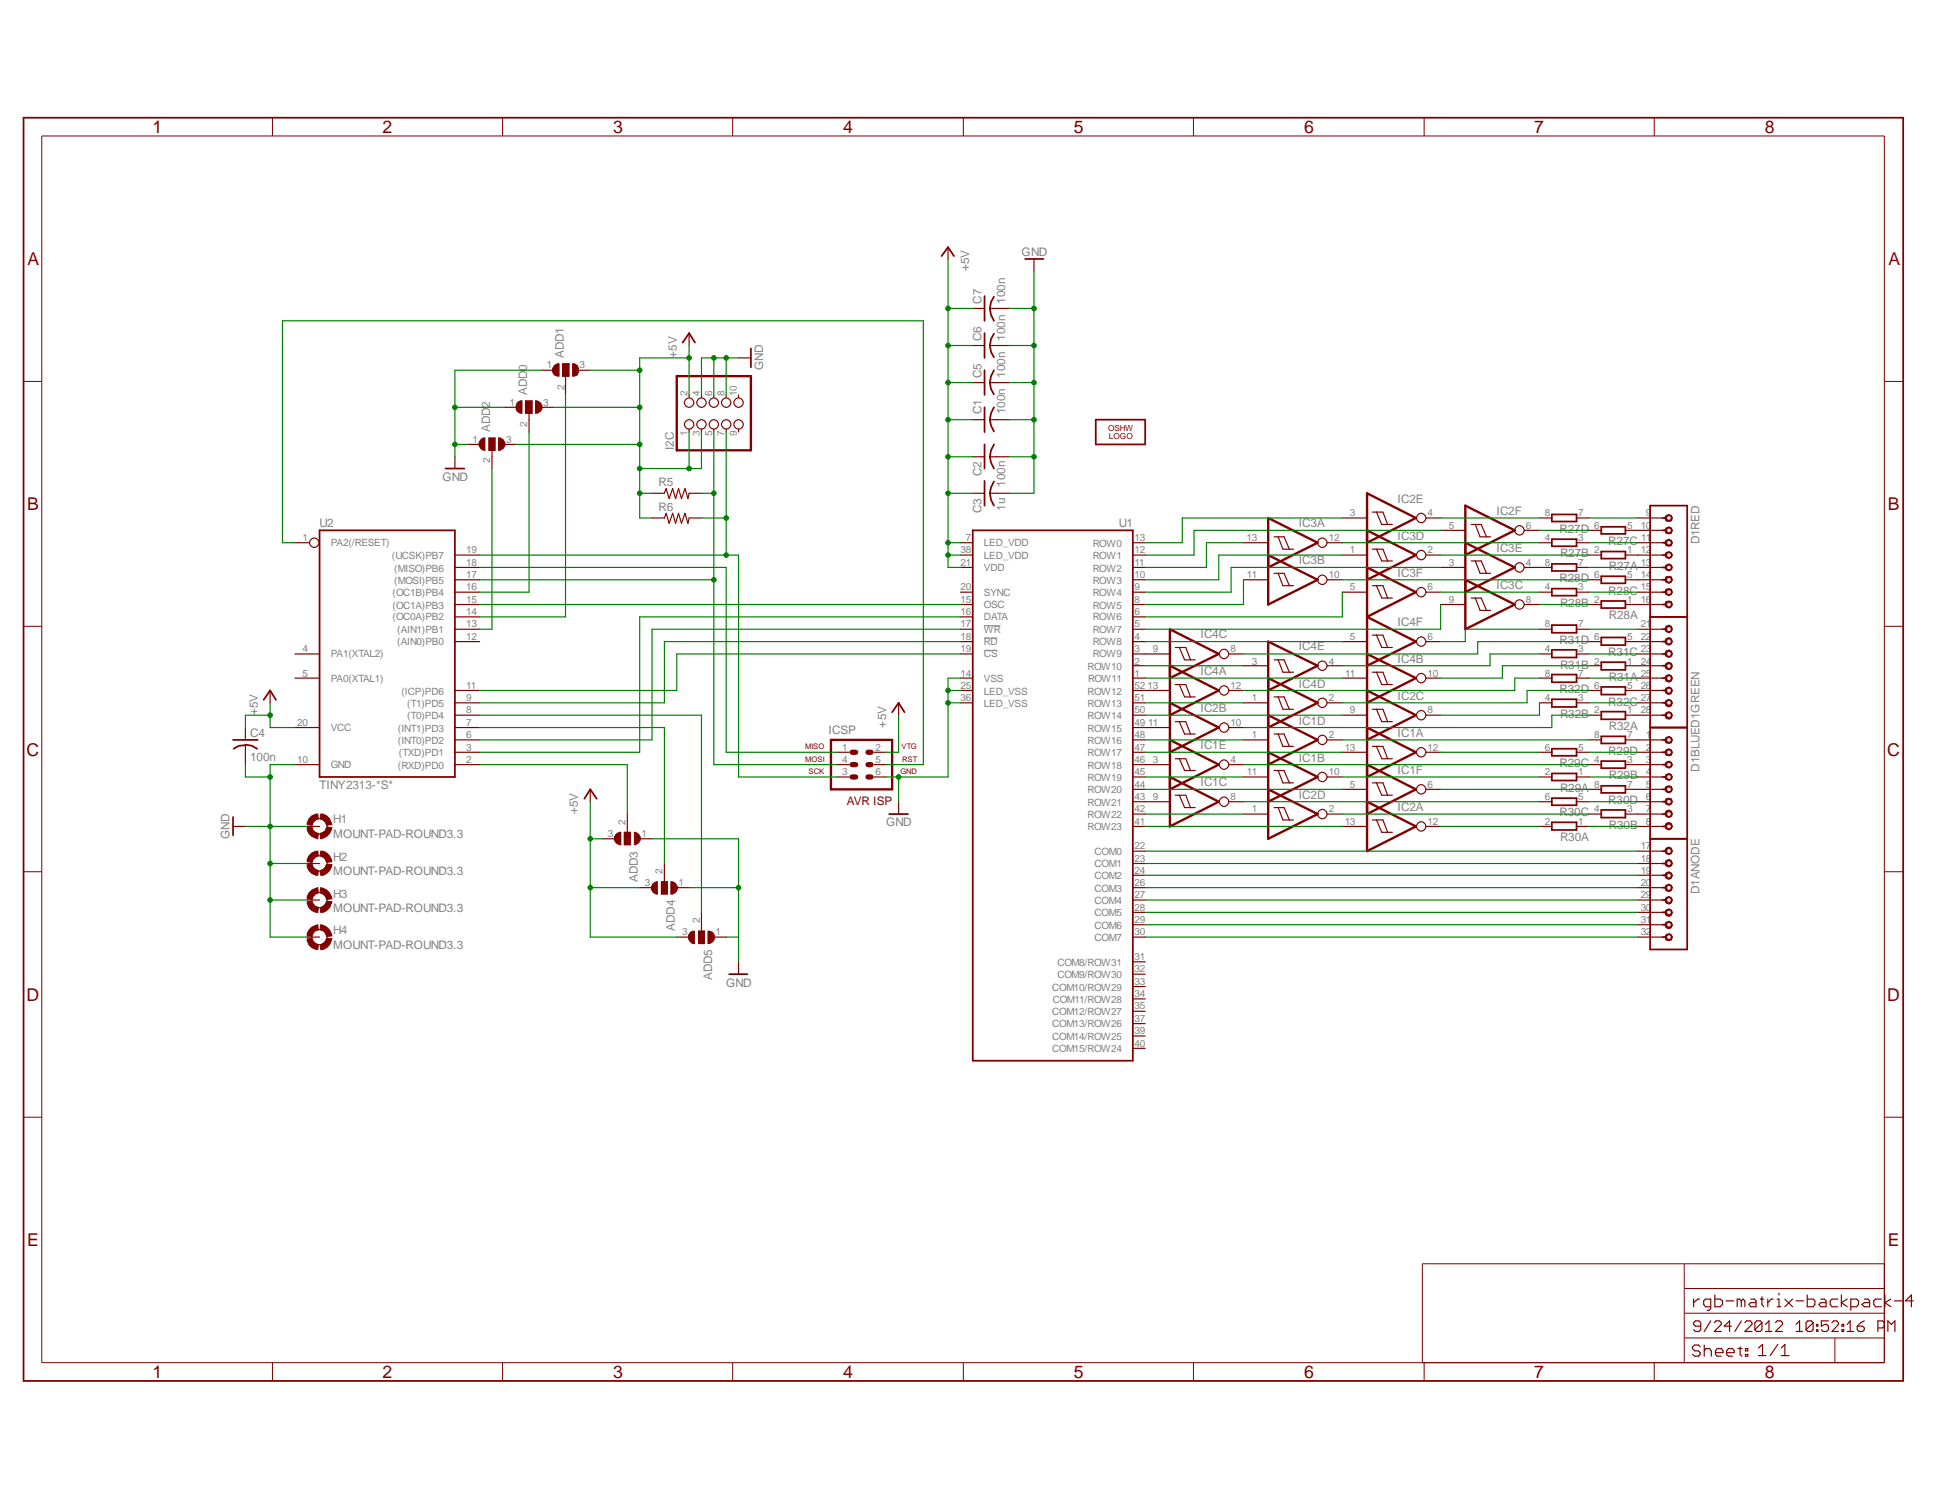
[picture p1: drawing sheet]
<svg xmlns="http://www.w3.org/2000/svg" width="279mm" height="216mm" viewBox="0 0 279 216" stroke-linecap="round" stroke-linejoin="round" font-family="sans-serif">
<defs><g id="words">
<g font-size="2.5" fill="#800000">
<text x="21.9" y="19.1">1</text>
<text x="55" y="19.1">2</text>
<text x="88.2" y="19.1">3</text>
<text x="121.3" y="19.1">4</text>
<text x="154.5" y="19.1">5</text>
<text x="187.6" y="19.1">6</text>
<text x="220.7" y="19.1">7</text>
<text x="253.9" y="19.1">8</text>
<text x="4" y="38.1">A</text>
<text x="271.7" y="38.1">A</text>
<text x="3.9" y="73.4">B</text>
<text x="271.6" y="73.4">B</text>
<text x="3.8" y="108.7">C</text>
<text x="271.5" y="108.7">C</text>
<text x="3.8" y="144">D</text>
<text x="271.5" y="144">D</text>
<text x="3.9" y="179.2">E</text>
<text x="271.6" y="179.2">E</text>
<text x="21.9" y="198.2">1</text>
<text x="55" y="198.2">2</text>
<text x="88.2" y="198.2">3</text>
<text x="121.3" y="198.2">4</text>
<text x="154.5" y="198.2">5</text>
<text x="187.6" y="198.2">6</text>
<text x="220.7" y="198.2">7</text>
<text x="253.9" y="198.2">8</text>
</g>
<g font-size="1.7" fill="#808080">
<text x="139.4" y="39" transform="rotate(-90 139.4 39)">+5V</text>
<text x="147" y="36.8">GND</text>
<text x="141.2" y="43.7" transform="rotate(-90 141.2 43.7)">C7</text>
<text x="144.6" y="43.7" transform="rotate(-90 144.6 43.7)">100n</text>
<text x="81.1" y="51.5" transform="rotate(-90 81.1 51.5)">ADD1</text>
<text x="97.4" y="51.5" transform="rotate(-90 97.4 51.5)">+5V</text>
<text x="109.8" y="53.3" transform="rotate(-90 109.8 53.3)">GND</text>
<text x="141.2" y="49" transform="rotate(-90 141.2 49)">C6</text>
<text x="144.6" y="49" transform="rotate(-90 144.6 49)">100n</text>
<text x="75.9" y="56.8" transform="rotate(-90 75.9 56.8)">ADD0</text>
<text x="141.2" y="59.6" transform="rotate(-90 141.2 59.6)">C1</text>
<text x="141.2" y="54.4" transform="rotate(-90 141.2 54.4)">C5</text>
<text x="144.6" y="59.6" transform="rotate(-90 144.6 59.6)">100n</text>
<text x="144.6" y="54.4" transform="rotate(-90 144.6 54.4)">100n</text>
<text x="70.5" y="62.1" transform="rotate(-90 70.5 62.1)">ADD2</text>
<text x="96.9" y="64.8" transform="rotate(-90 96.9 64.8)">I2C</text>
<text x="63.7" y="69.2">GND</text>
<text x="94.7" y="69.9">R5</text>
<text x="141.2" y="68.5" transform="rotate(-90 141.2 68.5)">C2</text>
<text x="144.6" y="70" transform="rotate(-90 144.6 70)">100n</text>
<text x="46" y="75.8">U2</text>
<text x="94.7" y="73.5">R6</text>
<text x="141.2" y="73.8" transform="rotate(-90 141.2 73.8)">C3</text>
<text x="144.6" y="73.5" transform="rotate(-90 144.6 73.5)">1u</text>
<text x="161" y="75.8">U1</text>
<text x="186.9" y="75.9">IC3A</text>
<text x="201.1" y="77.6">IC3D</text>
<text x="201.1" y="72.3">IC2E</text>
<text x="215.3" y="74.1">IC2F</text>
<text x="224.4" y="76.6">R27D</text>
<text x="186.9" y="81.2">IC3B</text>
<text x="201.1" y="83">IC3F</text>
<text x="215.3" y="79.4">IC3E</text>
<text x="224.4" y="83.7">R28D</text>
<text x="224.5" y="80.2">R27B</text>
<text x="231.4" y="78.4">R27C</text>
<text x="231.5" y="82">R27A</text>
<text x="244.5" y="78.3" transform="rotate(-90 244.5 78.3)">D1RED</text>
<text x="215.3" y="84.8">IC3C</text>
<text x="224.5" y="87.3">R28B</text>
<text x="231.4" y="85.5">R28C</text>
<text x="231.5" y="89.1">R28A</text>
<text x="172.7" y="91.8">IC4C</text>
<text x="186.9" y="93.6">IC4E</text>
<text x="201.1" y="90">IC4F</text>
<text x="201.1" y="95.3">IC4B</text>
<text x="224.4" y="92.6">R31D</text>
<text x="231.4" y="94.4">R31C</text>
<text x="172.7" y="97.1">IC4A</text>
<text x="186.9" y="98.9">IC4D</text>
<text x="201.1" y="100.7">IC2C</text>
<text x="224.4" y="99.7">R32D</text>
<text x="224.5" y="96.2">R31B</text>
<text x="231.4" y="101.5">R32C</text>
<text x="231.5" y="98">R31A</text>
<text x="36" y="106">C4</text>
<text x="37.1" y="102.9" transform="rotate(-90 37.1 102.9)">+5V</text>
<text x="119.2" y="105.6">ICSP</text>
<text x="127.5" y="104.6" transform="rotate(-90 127.5 104.6)">+5V</text>
<text x="172.7" y="107.8">IC1E</text>
<text x="172.7" y="102.4">IC2B</text>
<text x="186.9" y="104.2">IC1D</text>
<text x="201.1" y="106">IC1A</text>
<text x="224.5" y="103.2">R32B</text>
<text x="231.5" y="105">R32A</text>
<text x="36" y="109.4">100n</text>
<text x="46" y="113.5">TINY2313-*S*</text>
<text x="172.7" y="113.1">IC1C</text>
<text x="186.9" y="109.6">IC1B</text>
<text x="201.1" y="111.3">IC1F</text>
<text x="224.4" y="110.3">R29C</text>
<text x="224.5" y="113.9">R29A</text>
<text x="231.4" y="108.5">R29D</text>
<text x="231.5" y="112.1">R29B</text>
<text x="244.5" y="111" transform="rotate(-90 244.5 111)">D1BLUED1GREEN</text>
<text x="47.9" y="118.4">H1</text>
<text x="83.1" y="117.1" transform="rotate(-90 83.1 117.1)">+5V</text>
<text x="127.5" y="118.9">GND</text>
<text x="186.9" y="114.9">IC2D</text>
<text x="201.1" y="116.7">IC2A</text>
<text x="224.4" y="117.4">R30C</text>
<text x="231.4" y="115.7">R30D</text>
<text x="231.5" y="119.2">R30B</text>
<text x="33" y="120.7" transform="rotate(-90 33 120.7)">GND</text>
<text x="47.9" y="120.6">MOUNT-PAD-ROUND3.3</text>
<text x="47.9" y="125.9">MOUNT-PAD-ROUND3.3</text>
<text x="47.9" y="123.8">H2</text>
<text x="224.5" y="121">R30A</text>
<text x="47.9" y="131.2">MOUNT-PAD-ROUND3.3</text>
<text x="47.9" y="129.1">H3</text>
<text x="91.8" y="126.8" transform="rotate(-90 91.8 126.8)">ADD3</text>
<text x="244.5" y="128.6" transform="rotate(-90 244.5 128.6)">D1ANODE</text>
<text x="47.9" y="136.6">MOUNT-PAD-ROUND3.3</text>
<text x="47.9" y="134.4">H4</text>
<text x="97.1" y="133.9" transform="rotate(-90 97.1 133.9)">ADD4</text>
<text x="102.4" y="141" transform="rotate(-90 102.4 141)">ADD5</text>
<text x="104.5" y="141.9">GND</text>
</g>
<text font-size="1.7" fill="#800000" x="121.8" y="115.7">AVR ISP</text>
<g font-size="1.4" fill="#808080">
<text x="78.7" y="53">1</text>
<text x="83.4" y="53">3</text>
<text x="73.3" y="58.3">1</text>
<text x="78.1" y="58.3">3</text>
<text x="81.2" y="56" transform="rotate(-90 81.2 56)">2</text>
<text x="98.9" y="57" transform="rotate(-90 98.9 57)">2</text>
<text x="100.7" y="57" transform="rotate(-90 100.7 57)">4</text>
<text x="102.4" y="57" transform="rotate(-90 102.4 57)">6</text>
<text x="104.2" y="57" transform="rotate(-90 104.2 57)">8</text>
<text x="106" y="57" transform="rotate(-90 106 57)">10</text>
<text x="68" y="63.7">1</text>
<text x="72.8" y="63.7">3</text>
<text x="75.9" y="61.4" transform="rotate(-90 75.9 61.4)">2</text>
<text x="98.9" y="62.7" transform="rotate(-90 98.9 62.7)">1</text>
<text x="100.7" y="62.7" transform="rotate(-90 100.7 62.7)">3</text>
<text x="102.4" y="62.7" transform="rotate(-90 102.4 62.7)">5</text>
<text x="104.2" y="62.7" transform="rotate(-90 104.2 62.7)">7</text>
<text x="106" y="62.7" transform="rotate(-90 106 62.7)">9</text>
<text x="70.5" y="66.6" transform="rotate(-90 70.5 66.6)">2</text>
<text x="43.5" y="77.8">1</text>
<text x="138.9" y="77.8">7</text>
<text x="163.2" y="77.8">13</text>
<text x="179.3" y="77.8">13</text>
<text x="191.2" y="77.8">12</text>
<text x="194.2" y="74.3">3</text>
<text x="205.4" y="74.3">4</text>
<text x="208.4" y="76">5</text>
<text x="219.5" y="76">6</text>
<text x="222.2" y="74.3">8</text>
<text x="222.2" y="77.8">4</text>
<text x="227.1" y="74.3">7</text>
<text x="227.1" y="77.8">3</text>
<text x="229.4" y="76">6</text>
<text x="234.1" y="76">5</text>
<text x="236.1" y="76">10</text>
<text x="236.1" y="77.8">11</text>
<text x="236.8" y="74.3">9</text>
<text x="47.6" y="78.6">PA2(/RESET)</text>
<text x="56.4" y="80.4">(UCSK)PB7</text>
<text x="56.7" y="84">(MOSI)PB5</text>
<text x="56.7" y="82.2">(MISO)PB6</text>
<text x="67.1" y="83.1">17</text>
<text x="67.1" y="81.4">18</text>
<text x="67.1" y="79.6">19</text>
<text x="138.2" y="79.6">38</text>
<text x="138.2" y="81.4">21</text>
<text x="141.6" y="78.6">LED_VDD</text>
<text x="141.6" y="80.3">LED_VDD</text>
<text x="141.6" y="82.1">VDD</text>
<text x="157.2" y="78.7">ROW0</text>
<text x="157.2" y="80.4">ROW1</text>
<text x="157.2" y="82.2">ROW2</text>
<text x="157.2" y="84">ROW3</text>
<text x="163.2" y="79.6">12</text>
<text x="163.2" y="81.4">11</text>
<text x="163.2" y="83.1">10</text>
<text x="179.4" y="83.1">11</text>
<text x="191.2" y="83.1">10</text>
<text x="194.2" y="79.6">1</text>
<text x="205.4" y="79.6">2</text>
<text x="208.4" y="81.4">3</text>
<text x="219.5" y="81.4">4</text>
<text x="222.2" y="81.4">8</text>
<text x="227.1" y="81.4">7</text>
<text x="229.4" y="79.6">2</text>
<text x="229.4" y="83.1">6</text>
<text x="234.1" y="79.6">1</text>
<text x="234.1" y="83.1">5</text>
<text x="236.1" y="79.6">12</text>
<text x="236.1" y="81.4">13</text>
<text x="236.1" y="83.1">14</text>
<text x="56.5" y="85.8">(OC1B)PB4</text>
<text x="56.5" y="87.5">(OC1A)PB3</text>
<text x="56.5" y="89.2">(OC0A)PB2</text>
<text x="67.1" y="84.9">16</text>
<text x="67.1" y="86.7">15</text>
<text x="67.1" y="88.5">14</text>
<text x="138.2" y="84.9">20</text>
<text x="138.2" y="86.7">15</text>
<text x="138.2" y="88.5">16</text>
<text x="141.6" y="85.7">SYNC</text>
<text x="141.6" y="87.5">OSC</text>
<text x="141.6" y="89.2">DATA</text>
<text x="157.2" y="85.8">ROW4</text>
<text x="157.2" y="87.5">ROW5</text>
<text x="157.2" y="89.2">ROW6</text>
<text x="163.2" y="84.9">9</text>
<text x="163.2" y="86.7">8</text>
<text x="163.2" y="88.5">6</text>
<text x="194.2" y="84.9">5</text>
<text x="205.4" y="84.9">6</text>
<text x="208.4" y="86.7">9</text>
<text x="219.5" y="86.7">8</text>
<text x="222.2" y="84.9">4</text>
<text x="227.1" y="84.9">3</text>
<text x="229.4" y="86.7">2</text>
<text x="234.1" y="86.7">1</text>
<text x="236.1" y="84.9">15</text>
<text x="236.1" y="86.7">16</text>
<text x="43.5" y="93.8">4</text>
<text x="47.6" y="94.6">PA1(XTAL2)</text>
<text x="57.1" y="91">(AIN1)PB1</text>
<text x="57.1" y="92.8">(AIN0)PB0</text>
<text x="67.1" y="90.3">13</text>
<text x="67.1" y="92">12</text>
<text x="138.2" y="90.3">17</text>
<text x="138.2" y="92">18</text>
<text x="138.2" y="93.8">19</text>
<text x="141.6" y="91">WR</text>
<text x="141.6" y="92.8">RD</text>
<text x="141.6" y="94.6">CS</text>
<text x="157.2" y="91">ROW7</text>
<text x="157.2" y="92.8">ROW8</text>
<text x="157.2" y="94.6">ROW9</text>
<text x="163.2" y="90.3">5</text>
<text x="163.2" y="92">4</text>
<text x="163.2" y="93.8">3</text>
<text x="163.2" y="95.6">2</text>
<text x="165.9" y="93.8">9</text>
<text x="177" y="93.8">8</text>
<text x="180.1" y="95.6">3</text>
<text x="191.2" y="95.6">4</text>
<text x="194.2" y="92">5</text>
<text x="205.4" y="92">6</text>
<text x="222.2" y="90.3">8</text>
<text x="222.2" y="93.8">4</text>
<text x="227.1" y="90.3">7</text>
<text x="227.1" y="93.8">3</text>
<text x="229.4" y="92">6</text>
<text x="229.4" y="95.6">2</text>
<text x="234.1" y="92">5</text>
<text x="234.1" y="95.6">1</text>
<text x="236.1" y="95.6">24</text>
<text x="236.1" y="93.8">23</text>
<text x="236.1" y="92">22</text>
<text x="236.1" y="90.3">21</text>
<text x="43.5" y="97.4">5</text>
<text x="47.6" y="98.1">PA0(XTAL1)</text>
<text x="57.7" y="99.9">(ICP)PD6</text>
<text x="58.6" y="101.7">(T1)PD5</text>
<text x="67.1" y="99.1">11</text>
<text x="67.1" y="100.8">9</text>
<text x="138.2" y="99.1">25</text>
<text x="138.2" y="100.8">36</text>
<text x="138.2" y="97.4">14</text>
<text x="141.6" y="99.9">LED_VSS</text>
<text x="141.6" y="101.7">LED_VSS</text>
<text x="141.6" y="98.1">VSS</text>
<text x="156.5" y="96.4">ROW10</text>
<text x="156.5" y="99.9">ROW12</text>
<text x="156.5" y="101.7">ROW13</text>
<text x="156.5" y="98.1">ROW11</text>
<text x="163.2" y="97.4">1</text>
<text x="163.2" y="99.1">52</text>
<text x="163.2" y="100.8">51</text>
<text x="165.1" y="99.1">13</text>
<text x="177" y="99.1">12</text>
<text x="180.1" y="100.8">1</text>
<text x="191.2" y="100.8">2</text>
<text x="193.5" y="97.4">11</text>
<text x="205.4" y="97.4">10</text>
<text x="222.2" y="97.4">8</text>
<text x="222.2" y="100.8">4</text>
<text x="227.1" y="97.4">7</text>
<text x="227.1" y="100.8">3</text>
<text x="229.4" y="99.1">6</text>
<text x="234.1" y="99.1">5</text>
<text x="236.1" y="100.8">27</text>
<text x="236.1" y="99.1">26</text>
<text x="236.1" y="97.4">25</text>
<text x="42.8" y="104.4">20</text>
<text x="47.6" y="105.2">VCC</text>
<text x="57.2" y="105.2">(INT1)PD3</text>
<text x="57.2" y="107">(INT0)PD2</text>
<text x="58.6" y="103.5">(T0)PD4</text>
<text x="67.1" y="102.6">8</text>
<text x="67.1" y="104.4">7</text>
<text x="67.1" y="106.2">6</text>
<text x="67.1" y="107.9">3</text>
<text x="121.2" y="107.9">1</text>
<text x="126" y="107.9">2</text>
<text x="156.5" y="103.5">ROW14</text>
<text x="156.5" y="105.2">ROW15</text>
<text x="156.5" y="107">ROW16</text>
<text x="163.2" y="102.6">50</text>
<text x="163.2" y="104.4">49</text>
<text x="163.2" y="106.2">48</text>
<text x="163.2" y="107.9">47</text>
<text x="165.2" y="104.4">11</text>
<text x="177" y="104.4">10</text>
<text x="180.1" y="106.2">1</text>
<text x="191.2" y="106.2">2</text>
<text x="193.5" y="107.9">13</text>
<text x="194.2" y="102.6">9</text>
<text x="205.4" y="107.9">12</text>
<text x="205.4" y="102.6">8</text>
<text x="222.2" y="107.9">6</text>
<text x="227.1" y="107.9">5</text>
<text x="229.4" y="106.2">8</text>
<text x="229.4" y="102.6">2</text>
<text x="234.1" y="106.2">7</text>
<text x="234.1" y="102.6">1</text>
<text x="236.1" y="102.6">28</text>
<text x="236.8" y="106.2">1</text>
<text x="236.8" y="107.9">2</text>
<text x="42.8" y="109.7">10</text>
<text x="47.6" y="110.5">GND</text>
<text x="57.2" y="110.6">(RXD)PD0</text>
<text x="57.4" y="108.8">(TXD)PD1</text>
<text x="67.1" y="109.7">2</text>
<text x="121.2" y="111.5">3</text>
<text x="121.2" y="109.7">4</text>
<text x="126" y="109.7">5</text>
<text x="126" y="111.5">6</text>
<text x="156.5" y="108.8">ROW17</text>
<text x="156.5" y="110.6">ROW18</text>
<text x="156.5" y="112.4">ROW19</text>
<text x="163.2" y="109.7">46</text>
<text x="163.2" y="111.5">45</text>
<text x="163.2" y="113.3">44</text>
<text x="165.9" y="109.7">3</text>
<text x="177" y="109.7">4</text>
<text x="179.4" y="111.5">11</text>
<text x="191.2" y="111.5">10</text>
<text x="194.2" y="113.3">5</text>
<text x="205.4" y="113.3">6</text>
<text x="222.2" y="111.5">2</text>
<text x="227.1" y="111.5">1</text>
<text x="229.4" y="109.7">4</text>
<text x="229.4" y="113.3">8</text>
<text x="234.1" y="109.7">3</text>
<text x="234.1" y="113.3">7</text>
<text x="236.8" y="109.7">3</text>
<text x="236.8" y="111.5">4</text>
<text x="236.8" y="113.3">5</text>
<text x="90" y="118.6" transform="rotate(-90 90 118.6)">2</text>
<text x="156.5" y="114.1">ROW20</text>
<text x="156.5" y="115.9">ROW21</text>
<text x="156.5" y="117.7">ROW22</text>
<text x="156.5" y="119.4">ROW23</text>
<text x="163.2" y="115.1">43</text>
<text x="163.2" y="116.8">42</text>
<text x="163.2" y="118.6">41</text>
<text x="165.9" y="115.1">9</text>
<text x="177" y="115.1">8</text>
<text x="180.1" y="116.8">1</text>
<text x="191.2" y="116.8">2</text>
<text x="193.5" y="118.6">13</text>
<text x="205.4" y="118.6">12</text>
<text x="222.2" y="115.1">6</text>
<text x="222.2" y="118.6">2</text>
<text x="227.1" y="115.1">5</text>
<text x="227.1" y="118.6">1</text>
<text x="229.4" y="116.8">4</text>
<text x="234.1" y="116.8">3</text>
<text x="236.8" y="115.1">6</text>
<text x="236.8" y="116.8">7</text>
<text x="236.8" y="118.6">8</text>
<text x="87.5" y="120.4">3</text>
<text x="92.3" y="120.4">1</text>
<text x="95.3" y="125.7" transform="rotate(-90 95.3 125.7)">2</text>
<text x="157.5" y="122.9">COM0</text>
<text x="157.5" y="124.7">COM1</text>
<text x="163.2" y="122.2">22</text>
<text x="163.2" y="124">23</text>
<text x="163.2" y="125.7">24</text>
<text x="236.1" y="122.2">17</text>
<text x="236.1" y="124">18</text>
<text x="236.1" y="125.7">19</text>
<text x="92.8" y="127.5">3</text>
<text x="97.6" y="127.5">1</text>
<text x="157.5" y="126.5">COM2</text>
<text x="157.5" y="128.3">COM3</text>
<text x="157.5" y="130">COM4</text>
<text x="157.5" y="131.8">COM5</text>
<text x="163.2" y="127.5">26</text>
<text x="163.2" y="129.2">27</text>
<text x="163.2" y="131">28</text>
<text x="236.1" y="127.5">20</text>
<text x="236.1" y="129.2">29</text>
<text x="236.1" y="131">30</text>
<text x="98.1" y="134.5">3</text>
<text x="100.7" y="132.8" transform="rotate(-90 100.7 132.8)">2</text>
<text x="103" y="134.5">1</text>
<text x="157.5" y="133.6">COM6</text>
<text x="157.5" y="135.4">COM7</text>
<text x="163.2" y="132.8">29</text>
<text x="163.2" y="134.5">30</text>
<text x="236.1" y="132.8">31</text>
<text x="236.1" y="134.5">32</text>
<text x="151.4" y="142.5">COM10/ROW29</text>
<text x="152.1" y="138.9">COM8/ROW31</text>
<text x="152.1" y="140.7">COM9/ROW30</text>
<text x="163.2" y="138.1">31</text>
<text x="163.2" y="139.9">32</text>
<text x="163.2" y="141.6">33</text>
<text x="163.2" y="143.4">34</text>
<text x="151.4" y="146">COM12/ROW27</text>
<text x="151.4" y="147.7">COM13/ROW26</text>
<text x="151.4" y="149.5">COM14/ROW25</text>
<text x="151.5" y="144.3">COM11/ROW28</text>
<text x="163.2" y="145.2">35</text>
<text x="163.2" y="147">37</text>
<text x="163.2" y="148.8">39</text>
<text x="151.4" y="151.3">COM15/ROW24</text>
<text x="163.2" y="150.5">40</text>
</g>
<g font-size="1.2" fill="#800000">
<text x="159.4" y="62">OSHW</text>
<text x="159.5" y="63.2">LOGO</text>
</g>
<g font-size="1.1" fill="#800000">
<text x="115.8" y="107.8">MISO</text>
<text x="129.7" y="107.8">VTG</text>
<text x="115.8" y="109.6">MOSI</text>
<text x="116.3" y="111.3">SCK</text>
<text x="129.5" y="111.3">GND</text>
<text x="129.8" y="109.6">RST</text>
</g>
</g></defs>
<path d="M141.6 90h2.3M141.6 91.8h1.9M141.6 93.6h1.9" fill="none" stroke="#808080" stroke-width=".14"/>
<path d="M237.4 120.6h5.3v16h-5.3zM239.2 122.4h.4M239.2 124.2h.4M239.2 125.9h.4M239.2 127.7h.4M239.2 129.5h.4M239.2 131.2h.4M239.2 133h.4M239.2 134.8h.4" fill="none" stroke="#800000" stroke-width=".25"/>
<path d="M239.7 122l.4-.2 .4 .2 .1 .4-.1 .4-.4 .1-.4-.1-.2-.4h.3l.1-.2 .2-.2 .3 .2 .1 .2-.1 .3-.3 .1-.2-.1-.1-.3h-.3z" fill-rule="evenodd" fill="#800000"/>
<path d="M239.7 122l.4-.2 .4 .2 .1 .4-.1 .4-.4 .1-.4-.1-.2-.4h.3l.1-.2 .2-.2 .3 .2 .1 .2-.1 .3-.3 .1-.2-.1-.1-.3h-.3z" fill="none" stroke="#800000" stroke-width=".14"/>
<path d="M239.7 123.8l.4-.2 .4 .2 .1 .4-.1 .3-.4 .2-.4-.2-.2-.3h.3l.1-.2 .2-.2 .3 .2 .1 .2-.4 .3-.3-.3h-.3z" fill-rule="evenodd" fill="#800000"/>
<path d="M239.7 123.8l.4-.2 .4 .2 .1 .4-.1 .3-.4 .2-.4-.2-.2-.3h.3l.1-.2 .2-.2 .3 .2 .1 .2-.4 .3-.3-.3h-.3z" fill="none" stroke="#800000" stroke-width=".14"/>
<path d="M239.7 125.6l.4-.2 .4 .2 .1 .3-.1 .4-.4 .2-.4-.2-.2-.4h.3l.3-.3 .4 .3-.1 .3-.3 .1-.2-.1-.1-.3h-.3z" fill-rule="evenodd" fill="#800000"/>
<path d="M239.7 125.6l.4-.2 .4 .2 .1 .3-.1 .4-.4 .2-.4-.2-.2-.4h.3l.3-.3 .4 .3-.1 .3-.3 .1-.2-.1-.1-.3h-.3z" fill="none" stroke="#800000" stroke-width=".14"/>
<path d="M239.7 127.3l.4-.1 .4 .1 .1 .4-.1 .4-.4 .2-.4-.2-.2-.4h.3l.1-.3 .2-.1 .3 .1 .1 .3-.1 .2-.3 .2-.2-.2-.1-.2h-.3z" fill-rule="evenodd" fill="#800000"/>
<path d="M239.7 127.3l.4-.1 .4 .1 .1 .4-.1 .4-.4 .2-.4-.2-.2-.4h.3l.1-.3 .2-.1 .3 .1 .1 .3-.1 .2-.3 .2-.2-.2-.1-.2h-.3z" fill="none" stroke="#800000" stroke-width=".14"/>
<path d="M239.7 129.1l.4-.2 .4 .2 .1 .4-.1 .4-.4 .1-.4-.1-.2-.4h.3l.1-.3 .2-.1 .3 .1 .1 .3-.1 .2-.3 .2-.2-.2-.1-.2h-.3z" fill-rule="evenodd" fill="#800000"/>
<path d="M239.7 129.1l.4-.2 .4 .2 .1 .4-.1 .4-.4 .1-.4-.1-.2-.4h.3l.1-.3 .2-.1 .3 .1 .1 .3-.1 .2-.3 .2-.2-.2-.1-.2h-.3z" fill="none" stroke="#800000" stroke-width=".14"/>
<path d="M239.7 130.9l.4-.2 .4 .2 .1 .3-.1 .5-.4 .1-.4-.1-.2-.5h.3l.1-.2 .2-.1 .3 .1 .1 .2-.1 .3-.3 .1-.2-.1-.1-.3h-.3z" fill-rule="evenodd" fill="#800000"/>
<path d="M239.7 130.9l.4-.2 .4 .2 .1 .3-.1 .5-.4 .1-.4-.1-.2-.5h.3l.1-.2 .2-.1 .3 .1 .1 .2-.1 .3-.3 .1-.2-.1-.1-.3h-.3z" fill="none" stroke="#800000" stroke-width=".14"/>
<path d="M239.7 132.7l.4-.2 .4 .2 .1 .3-.1 .4-.4 .2-.4-.2-.2-.4h.3l.1-.2 .2-.1 .3 .1 .1 .2-.1 .3h-.3h-.2l-.1-.3h-.3z" fill-rule="evenodd" fill="#800000"/>
<path d="M239.7 132.7l.4-.2 .4 .2 .1 .3-.1 .4-.4 .2-.4-.2-.2-.4h.3l.1-.2 .2-.1 .3 .1 .1 .2-.1 .3h-.3h-.2l-.1-.3h-.3z" fill="none" stroke="#800000" stroke-width=".14"/>
<path d="M239.7 134.5l.4-.2 .4 .2 .1 .3-.1 .4-.4 .1-.4-.1-.2-.4h.3l.1-.3h.2h.3l.1 .3-.1 .2-.3 .1-.2-.1-.1-.2h-.3z" fill-rule="evenodd" fill="#800000"/>
<path d="M239.7 134.5l.4-.2 .4 .2 .1 .3-.1 .4-.4 .1-.4-.1-.2-.4h.3l.1-.3h.2h.3l.1 .3-.1 .2-.3 .1-.2-.1-.1-.2h-.3z" fill="none" stroke="#800000" stroke-width=".14"/>
<path d="M235.6 122.4h3.6M235.6 124.2h3.6M235.6 125.9h3.6M235.6 127.7h3.6M235.6 129.5h3.6M235.6 131.2h3.6M235.6 133h3.6M235.6 134.8h3.6" fill="none" stroke="#800000" stroke-width=".17"/>
<path d="M237.4 72.7h5.3v16h-5.3zM239.2 74.5h.4M239.2 76.3h.4M239.2 78.1h.4M239.2 79.8h.4M239.2 81.6h.4M239.2 83.4h.4M239.2 85.2h.4M239.2 87h.4" fill="none" stroke="#800000" stroke-width=".25"/>
<path d="M239.7 74.2l.4-.2 .4 .2 .1 .3-.1 .4-.4 .1-.4-.1-.2-.4h.3l.1-.2 .2-.1 .3 .1 .1 .2-.1 .3h-.3h-.2l-.1-.3h-.3z" fill-rule="evenodd" fill="#800000"/>
<path d="M239.7 74.2l.4-.2 .4 .2 .1 .3-.1 .4-.4 .1-.4-.1-.2-.4h.3l.1-.2 .2-.1 .3 .1 .1 .2-.1 .3h-.3h-.2l-.1-.3h-.3z" fill="none" stroke="#800000" stroke-width=".14"/>
<path d="M239.7 75.9l.4-.1 .4 .1 .1 .4-.1 .4-.4 .1-.4-.1-.2-.4h.3l.1-.3 .2-.1 .3 .1 .1 .3-.1 .2-.3 .1-.2-.1-.1-.2h-.3z" fill-rule="evenodd" fill="#800000"/>
<path d="M239.7 75.9l.4-.1 .4 .1 .1 .4-.1 .4-.4 .1-.4-.1-.2-.4h.3l.1-.3 .2-.1 .3 .1 .1 .3-.1 .2-.3 .1-.2-.1-.1-.2h-.3z" fill="none" stroke="#800000" stroke-width=".14"/>
<path d="M239.7 77.7l.4-.1 .4 .1 .1 .4-.1 .4-.4 .1-.4-.1-.2-.4h.3l.1-.3 .2-.1 .3 .1 .1 .3-.1 .2-.3 .1-.2-.1-.1-.2h-.3z" fill-rule="evenodd" fill="#800000"/>
<path d="M239.7 77.7l.4-.1 .4 .1 .1 .4-.1 .4-.4 .1-.4-.1-.2-.4h.3l.1-.3 .2-.1 .3 .1 .1 .3-.1 .2-.3 .1-.2-.1-.1-.2h-.3z" fill="none" stroke="#800000" stroke-width=".14"/>
<path d="M239.7 79.5l.4-.2 .4 .2 .1 .3-.1 .4-.4 .1-.4-.1-.2-.4h.3l.1-.2 .2-.1 .3 .1 .1 .2-.1 .3-.3 .1-.2-.1-.1-.3h-.3z" fill-rule="evenodd" fill="#800000"/>
<path d="M239.7 79.5l.4-.2 .4 .2 .1 .3-.1 .4-.4 .1-.4-.1-.2-.4h.3l.1-.2 .2-.1 .3 .1 .1 .2-.1 .3-.3 .1-.2-.1-.1-.3h-.3z" fill="none" stroke="#800000" stroke-width=".14"/>
<path d="M239.7 81.3l.4-.2 .4 .2 .1 .3-.1 .4-.4 .1-.4-.1-.2-.4h.3l.1-.2 .2-.1 .3 .1 .1 .2-.1 .3-.3 .1-.2-.1-.1-.3h-.3z" fill-rule="evenodd" fill="#800000"/>
<path d="M239.7 81.3l.4-.2 .4 .2 .1 .3-.1 .4-.4 .1-.4-.1-.2-.4h.3l.1-.2 .2-.1 .3 .1 .1 .2-.1 .3-.3 .1-.2-.1-.1-.3h-.3z" fill="none" stroke="#800000" stroke-width=".14"/>
<path d="M239.7 83l.4-.1 .4 .1 .1 .4-.1 .3-.4 .2-.4-.2-.2-.3h.3l.1-.3h.2h.3l.1 .3-.1 .3h-.3h-.2l-.1-.3h-.3z" fill-rule="evenodd" fill="#800000"/>
<path d="M239.7 83l.4-.1 .4 .1 .1 .4-.1 .3-.4 .2-.4-.2-.2-.3h.3l.1-.3h.2h.3l.1 .3-.1 .3h-.3h-.2l-.1-.3h-.3z" fill="none" stroke="#800000" stroke-width=".14"/>
<path d="M239.7 84.8l.4-.1 .4 .1 .1 .4-.1 .3-.4 .2-.4-.2-.2-.3h.3l.1-.3 .2-.1 .3 .1 .1 .3-.1 .2-.3 .1-.2-.1-.1-.2h-.3z" fill-rule="evenodd" fill="#800000"/>
<path d="M239.7 84.8l.4-.1 .4 .1 .1 .4-.1 .3-.4 .2-.4-.2-.2-.3h.3l.1-.3 .2-.1 .3 .1 .1 .3-.1 .2-.3 .1-.2-.1-.1-.2h-.3z" fill="none" stroke="#800000" stroke-width=".14"/>
<path d="M239.7 86.5l.4-.1 .4 .1 .1 .5-.1 .3-.4 .2-.4-.2-.2-.3h.3l.1-.3 .2-.1 .3 .1 .1 .3-.1 .2-.3 .1-.2-.1-.1-.2h-.3z" fill-rule="evenodd" fill="#800000"/>
<path d="M239.7 86.5l.4-.1 .4 .1 .1 .5-.1 .3-.4 .2-.4-.2-.2-.3h.3l.1-.3 .2-.1 .3 .1 .1 .3-.1 .2-.3 .1-.2-.1-.1-.2h-.3z" fill="none" stroke="#800000" stroke-width=".14"/>
<path d="M235.6 74.5h3.6M235.6 76.3h3.6M235.6 78.1h3.6M235.6 79.8h3.6M235.6 81.6h3.6M235.6 83.4h3.6M235.6 85.2h3.6M235.6 87h3.6" fill="none" stroke="#800000" stroke-width=".17"/>
<path d="M237.4 88.7h5.3v15.9h-5.3zM239.2 99.3h.4M239.2 97.5h.4M239.2 95.8h.4M239.2 94.1h.4M239.2 92.3h.4M239.2 90.5h.4M239.2 102.9h.4M239.2 101.1h.4" fill="none" stroke="#800000" stroke-width=".25"/>
<path d="M239.7 102.5l.4-.1 .4 .1 .1 .4-.1 .4-.4 .2-.4-.2-.2-.4h.3l.1-.3 .2-.1 .3 .1 .1 .3-.1 .2-.3 .1-.2-.1-.1-.2h-.3z" fill-rule="evenodd" fill="#800000"/>
<path d="M239.7 102.5l.4-.1 .4 .1 .1 .4-.1 .4-.4 .2-.4-.2-.2-.4h.3l.1-.3 .2-.1 .3 .1 .1 .3-.1 .2-.3 .1-.2-.1-.1-.2h-.3z" fill="none" stroke="#800000" stroke-width=".14"/>
<path d="M239.7 100.8l.4-.2 .4 .2 .1 .3-.1 .4-.4 .2-.4-.2-.2-.4h.3l.1-.3h.2h.3l.1 .3-.1 .2-.3 .1-.2-.1-.1-.2h-.3z" fill-rule="evenodd" fill="#800000"/>
<path d="M239.7 100.8l.4-.2 .4 .2 .1 .3-.1 .4-.4 .2-.4-.2-.2-.4h.3l.1-.3h.2h.3l.1 .3-.1 .2-.3 .1-.2-.1-.1-.2h-.3z" fill="none" stroke="#800000" stroke-width=".14"/>
<path d="M239.7 99l.4-.2 .4 .2 .1 .3-.1 .4-.4 .2-.4-.2-.2-.4h.3l.1-.2 .2-.1 .3 .1 .1 .2-.1 .3-.3 .1-.2-.1-.1-.3h-.3z" fill-rule="evenodd" fill="#800000"/>
<path d="M239.7 99l.4-.2 .4 .2 .1 .3-.1 .4-.4 .2-.4-.2-.2-.4h.3l.1-.2 .2-.1 .3 .1 .1 .2-.1 .3-.3 .1-.2-.1-.1-.3h-.3z" fill="none" stroke="#800000" stroke-width=".14"/>
<path d="M239.7 97.2l.4-.2 .4 .2 .1 .3-.1 .5-.4 .1-.4-.1-.2-.5h.3l.1-.2 .2-.1 .3 .1 .1 .2-.1 .3-.3 .2-.2-.2-.1-.3h-.3z" fill-rule="evenodd" fill="#800000"/>
<path d="M239.7 97.2l.4-.2 .4 .2 .1 .3-.1 .5-.4 .1-.4-.1-.2-.5h.3l.1-.2 .2-.1 .3 .1 .1 .2-.1 .3-.3 .2-.2-.2-.1-.3h-.3z" fill="none" stroke="#800000" stroke-width=".14"/>
<path d="M239.7 95.4l.4-.2 .4 .2 .1 .4-.1 .4-.4 .2-.4-.2-.2-.4h.3l.3-.4 .4 .4-.1 .2-.3 .2-.2-.2-.1-.2h-.3z" fill-rule="evenodd" fill="#800000"/>
<path d="M239.7 95.4l.4-.2 .4 .2 .1 .4-.1 .4-.4 .2-.4-.2-.2-.4h.3l.3-.4 .4 .4-.1 .2-.3 .2-.2-.2-.1-.2h-.3z" fill="none" stroke="#800000" stroke-width=".14"/>
<path d="M239.7 93.6l.4-.1 .4 .1 .1 .5-.1 .3-.4 .2-.4-.2-.2-.3h.3l.1-.3 .2-.2 .3 .2 .1 .3-.1 .2-.3 .1-.2-.1-.1-.2h-.3z" fill-rule="evenodd" fill="#800000"/>
<path d="M239.7 93.6l.4-.1 .4 .1 .1 .5-.1 .3-.4 .2-.4-.2-.2-.3h.3l.1-.3 .2-.2 .3 .2 .1 .3-.1 .2-.3 .1-.2-.1-.1-.2h-.3z" fill="none" stroke="#800000" stroke-width=".14"/>
<path d="M239.7 91.9l.4-.2 .4 .2 .1 .4-.1 .3-.4 .2-.4-.2-.2-.3h.3l.1-.3 .2-.1 .3 .1 .1 .3-.1 .2-.3 .1-.2-.1-.1-.2h-.3z" fill-rule="evenodd" fill="#800000"/>
<path d="M239.7 91.9l.4-.2 .4 .2 .1 .4-.1 .3-.4 .2-.4-.2-.2-.3h.3l.1-.3 .2-.1 .3 .1 .1 .3-.1 .2-.3 .1-.2-.1-.1-.2h-.3z" fill="none" stroke="#800000" stroke-width=".14"/>
<path d="M239.7 90.1l.4-.2 .4 .2 .1 .4-.1 .3-.4 .2-.4-.2-.2-.3h.3l.1-.2 .2-.2 .3 .2 .1 .2-.1 .3h-.3h-.2l-.1-.3h-.3z" fill-rule="evenodd" fill="#800000"/>
<path d="M239.7 90.1l.4-.2 .4 .2 .1 .4-.1 .3-.4 .2-.4-.2-.2-.3h.3l.1-.2 .2-.2 .3 .2 .1 .2-.1 .3h-.3h-.2l-.1-.3h-.3z" fill="none" stroke="#800000" stroke-width=".14"/>
<path d="M235.6 99.3h3.6M235.6 97.5h3.6M235.6 95.8h3.6M235.6 94.1h3.6M235.6 92.3h3.6M235.6 90.5h3.6M235.6 102.9h3.6M235.6 101.1h3.6" fill="none" stroke="#800000" stroke-width=".17"/>
<path d="M237.4 104.6h5.3v16h-5.3zM239.2 106.4h.4M239.2 108.2h.4M239.2 110h.4M239.2 111.8h.4M239.2 113.5h.4M239.2 115.3h.4M239.2 117.1h.4M239.2 118.9h.4" fill="none" stroke="#800000" stroke-width=".25"/>
<path d="M239.7 106.1l.4-.2 .4 .2 .1 .3-.1 .4-.4 .1-.4-.1-.2-.4h.3l.1-.2 .2-.1 .3 .1 .1 .2-.1 .3-.3 .1-.2-.1-.1-.3h-.3z" fill-rule="evenodd" fill="#800000"/>
<path d="M239.7 106.1l.4-.2 .4 .2 .1 .3-.1 .4-.4 .1-.4-.1-.2-.4h.3l.1-.2 .2-.1 .3 .1 .1 .2-.1 .3-.3 .1-.2-.1-.1-.3h-.3z" fill="none" stroke="#800000" stroke-width=".14"/>
<path d="M239.7 107.9l.4-.2 .4 .2 .1 .3-.1 .4-.4 .1-.4-.1-.2-.4h.3l.1-.3h.2h.3l.1 .3-.1 .3h-.3h-.2l-.1-.3h-.3z" fill-rule="evenodd" fill="#800000"/>
<path d="M239.7 107.9l.4-.2 .4 .2 .1 .3-.1 .4-.4 .1-.4-.1-.2-.4h.3l.1-.3h.2h.3l.1 .3-.1 .3h-.3h-.2l-.1-.3h-.3z" fill="none" stroke="#800000" stroke-width=".14"/>
<path d="M239.7 109.6l.4-.1 .4 .1 .1 .4-.1 .3-.4 .2-.4-.2-.2-.3h.3l.1-.3 .2-.1 .3 .1 .1 .3-.1 .2-.3 .1-.2-.1-.1-.2h-.3z" fill-rule="evenodd" fill="#800000"/>
<path d="M239.7 109.6l.4-.1 .4 .1 .1 .4-.1 .3-.4 .2-.4-.2-.2-.3h.3l.1-.3 .2-.1 .3 .1 .1 .3-.1 .2-.3 .1-.2-.1-.1-.2h-.3z" fill="none" stroke="#800000" stroke-width=".14"/>
<path d="M239.7 111.4l.4-.1 .4 .1 .1 .4-.1 .3-.4 .2-.4-.2-.2-.3h.3l.1-.3 .2-.1 .3 .1 .1 .3-.1 .2-.3 .1-.2-.1-.1-.2h-.3z" fill-rule="evenodd" fill="#800000"/>
<path d="M239.7 111.4l.4-.1 .4 .1 .1 .4-.1 .3-.4 .2-.4-.2-.2-.3h.3l.1-.3 .2-.1 .3 .1 .1 .3-.1 .2-.3 .1-.2-.1-.1-.2h-.3z" fill="none" stroke="#800000" stroke-width=".14"/>
<path d="M239.7 113.1l.4-.1 .4 .1 .1 .4-.1 .4-.4 .1-.4-.1-.2-.4h.3l.1-.2 .2-.1 .3 .1 .1 .2-.1 .3-.3 .1-.2-.1-.1-.3h-.3z" fill-rule="evenodd" fill="#800000"/>
<path d="M239.7 113.1l.4-.1 .4 .1 .1 .4-.1 .4-.4 .1-.4-.1-.2-.4h.3l.1-.2 .2-.1 .3 .1 .1 .2-.1 .3-.3 .1-.2-.1-.1-.3h-.3z" fill="none" stroke="#800000" stroke-width=".14"/>
<path d="M239.7 114.9l.4-.1 .4 .1 .1 .4-.1 .4-.4 .1-.4-.1-.2-.4h.3l.1-.2 .2-.1 .3 .1 .1 .2-.1 .3-.3 .1-.2-.1-.1-.3h-.3z" fill-rule="evenodd" fill="#800000"/>
<path d="M239.7 114.9l.4-.1 .4 .1 .1 .4-.1 .4-.4 .1-.4-.1-.2-.4h.3l.1-.2 .2-.1 .3 .1 .1 .2-.1 .3-.3 .1-.2-.1-.1-.3h-.3z" fill="none" stroke="#800000" stroke-width=".14"/>
<path d="M239.7 116.7l.4-.2 .4 .2 .1 .4-.1 .3-.4 .2-.4-.2-.2-.3h.3l.1-.3h.2h.3l.1 .3-.1 .2-.3 .1-.2-.1-.1-.2h-.3z" fill-rule="evenodd" fill="#800000"/>
<path d="M239.7 116.7l.4-.2 .4 .2 .1 .4-.1 .3-.4 .2-.4-.2-.2-.3h.3l.1-.3h.2h.3l.1 .3-.1 .2-.3 .1-.2-.1-.1-.2h-.3z" fill="none" stroke="#800000" stroke-width=".14"/>
<path d="M239.7 118.4l.4-.1 .4 .1 .1 .5-.1 .3-.4 .2-.4-.2-.2-.3h.3l.1-.3 .2-.1 .3 .1 .1 .3-.1 .2-.3 .1-.2-.1-.1-.2h-.3z" fill-rule="evenodd" fill="#800000"/>
<path d="M239.7 118.4l.4-.1 .4 .1 .1 .5-.1 .3-.4 .2-.4-.2-.2-.3h.3l.1-.3 .2-.1 .3 .1 .1 .3-.1 .2-.3 .1-.2-.1-.1-.2h-.3z" fill="none" stroke="#800000" stroke-width=".14"/>
<g fill="none" stroke="#800000" stroke-width=".17">
<path d="M136.4 35.6v1.7M148.8 37.3v1.7M99.1 56.8v.4M100.9 56.8v.4M102.7 56.8v.4M104.5 56.8v.4M106.3 56.8v.4M99.1 61.7v.4M100.9 61.7v.4M102.7 61.7v.4M104.5 61.7v.4M106.3 61.7v.4"/>
<path d="M38.9 99.3v1.8M33.5 118.9h1.8M84.9 113.5v1.8M120.4 108.2h1.8M120.4 110h1.8M120.4 111.8h1.8M125.7 108.2h1.8M125.7 110h1.8M125.7 111.8h1.8M129.3 101.1v1.8M129.3 115.3v1.8M235.6 106.4h3.6"/>
<path d="M235.6 108.2h3.6M235.6 110h3.6M235.6 111.8h3.6M235.6 113.5h3.6M235.6 115.3h3.6M235.6 117.1h3.6M235.6 118.9h3.6"/>
<circle cx="99.2" cy="57.9" r=".67"/>
<circle cx="100.9" cy="57.9" r=".67"/>
<circle cx="102.7" cy="57.9" r=".67"/>
<circle cx="104.5" cy="57.9" r=".67"/>
<circle cx="106.3" cy="57.9" r=".67"/>
<circle cx="99.2" cy="61" r=".67"/>
<circle cx="100.9" cy="61" r=".67"/>
<circle cx="102.7" cy="61" r=".67"/>
<circle cx="104.5" cy="61" r=".67"/>
<circle cx="106.3" cy="61" r=".67"/>
</g>
<path d="M97.4 54.1h10.6v10.7h-10.6zM119.5 106.4h8.9v7.1h-8.9z" fill="none" stroke="#800000" stroke-width=".34"/>
<path d="M122.6 108.2h.5M122.6 110h.5M122.6 111.8h.5M124.9 108.2h.4M124.9 110h.4M124.9 111.8h.4" fill="none" stroke="#800000" stroke-width=".76"/>
<path d="M135.5 36.8l.9-1.2 .8 1.2M147.5 37.3h2.6M33.5 117.5v2.6M37.9 100.7l1-1.4 .8 1.4M84.1 114.9l.8-1.4 1 1.4M127.9 117.1h2.7M128.4 102.4l.9-1.3 .8 1.3" fill="none" stroke="#800000" stroke-width=".25"/>
<path d="M88.6 120l.5-.3h.2v1.8a.89 .89 0 0 1-.8-.5 .89 .89 0 0 1 .1-1z" fill-rule="evenodd" fill="#800000"/>
<path d="M88.6 120l.5-.3h.2v1.8a.89 .89 0 0 1-.8-.5 .89 .89 0 0 1 .1-1z" fill="none" stroke="#800000" stroke-width=".14"/>
<path d="M91.3 119.7a.89 .89 0 0 1 .8 .9 .89 .89 0 0 1-.8 .9z" fill-rule="evenodd" fill="#800000"/>
<path d="M91.3 119.7a.89 .89 0 0 1 .8 .9 .89 .89 0 0 1-.8 .9z" fill="none" stroke="#800000" stroke-width=".14"/>
<path d="M89.8 119.7h.9v1.8h-.9zM90.3 118.9v.8" fill="none" stroke="#800000" stroke-width=".17"/>
<path d="M89.8 119.8h.9v1.7h-.9z" fill-rule="evenodd" fill="#800000"/>
<path d="M89.8 119.8h.9v1.7h-.9z" fill="none" stroke="#800000" stroke-width=".14"/>
<path d="M90.3 117.1v1.8M86.7 120.6h1.8M92 120.6h1.8" fill="none" stroke="#800000" stroke-width=".17"/>
<path d="M71.7 63a.89 .89 0 0 1 1 .9 .89 .89 0 0 1-1 .9z" fill-rule="evenodd" fill="#800000"/>
<path d="M71.7 63a.89 .89 0 0 1 1 .9 .89 .89 0 0 1-1 .9z" fill="none" stroke="#800000" stroke-width=".14"/>
<path d="M69.2 63.2l.3-.2h.3v1.8a.89 .89 0 0 1-.8-.6 .89 .89 0 0 1 .2-1z" fill-rule="evenodd" fill="#800000"/>
<path d="M69.2 63.2l.3-.2h.3v1.8a.89 .89 0 0 1-.8-.6 .89 .89 0 0 1 .2-1z" fill="none" stroke="#800000" stroke-width=".14"/>
<path d="M70.4 63h.8v1.8h-.8zM70.8 64.8v.9" fill="none" stroke="#800000" stroke-width=".17"/>
<path d="M70.4 63.1h.8v1.7h-.8z" fill-rule="evenodd" fill="#800000"/>
<path d="M70.4 63.1h.8v1.7h-.8z" fill="none" stroke="#800000" stroke-width=".14"/>
<path d="M67.2 63.9h1.8M70.8 65.7v1.7M72.6 63.9h1.7" fill="none" stroke="#800000" stroke-width=".17"/>
<path d="M94 127.1l.6-.3v1.8a.89 .89 0 0 1-.8-.6 .89 .89 0 0 1 .2-.9z" fill-rule="evenodd" fill="#800000"/>
<path d="M94 127.1l.6-.3v1.8a.89 .89 0 0 1-.8-.6 .89 .89 0 0 1 .2-.9z" fill="none" stroke="#800000" stroke-width=".14"/>
<path d="M96.5 126.8a.89 .89 0 0 1 1 .9 .89 .89 0 0 1-1 .9z" fill-rule="evenodd" fill="#800000"/>
<path d="M96.5 126.8a.89 .89 0 0 1 1 .9 .89 .89 0 0 1-1 .9z" fill="none" stroke="#800000" stroke-width=".14"/>
<path d="M95.2 126.8h.8v1.8h-.8zM95.6 125.9v.9" fill="none" stroke="#800000" stroke-width=".17"/>
<path d="M95.2 126.8h.8v1.7h-.8z" fill-rule="evenodd" fill="#800000"/>
<path d="M95.2 126.8h.8v1.7h-.8z" fill="none" stroke="#800000" stroke-width=".14"/>
<path d="M92 127.7h1.8M95.6 124.2v1.7M97.4 127.7h1.7" fill="none" stroke="#800000" stroke-width=".17"/>
<path d="M77 57.7a.89 .89 0 0 1 1 .8 .89 .89 0 0 1-1 .9z" fill-rule="evenodd" fill="#800000"/>
<path d="M77 57.7a.89 .89 0 0 1 1 .8 .89 .89 0 0 1-1 .9z" fill="none" stroke="#800000" stroke-width=".14"/>
<path d="M74.4 57.9l.4-.2h.3v1.7h-.3a.96 .96 0 0 1-.4-1.5z" fill-rule="evenodd" fill="#800000"/>
<path d="M74.4 57.9l.4-.2h.3v1.7h-.3a.96 .96 0 0 1-.4-1.5z" fill="none" stroke="#800000" stroke-width=".14"/>
<path d="M75.6 57.7h.9v1.7h-.9zM76.1 59.4v1" fill="none" stroke="#800000" stroke-width=".17"/>
<path d="M75.7 57.7h.8v1.7h-.8z" fill-rule="evenodd" fill="#800000"/>
<path d="M75.7 57.7h.8v1.7h-.8z" fill="none" stroke="#800000" stroke-width=".14"/>
<path d="M72.6 58.6h1.7M77.9 58.6h1.7M76.1 60.4v1.7" fill="none" stroke="#800000" stroke-width=".17"/>
<path d="M99.3 134.1l.6-.2v1.8a.93 .93 0 0 1-.8-.6 .93 .93 0 0 1 .2-1z" fill-rule="evenodd" fill="#800000"/>
<path d="M99.3 134.1l.6-.2v1.8a.93 .93 0 0 1-.8-.6 .93 .93 0 0 1 .2-1z" fill="none" stroke="#800000" stroke-width=".14"/>
<path d="M101.9 133.9h.2a.9 .9 0 0 1 .7 1 .9 .9 0 0 1-.9 .8z" fill-rule="evenodd" fill="#800000"/>
<path d="M101.9 133.9h.2a.9 .9 0 0 1 .7 1 .9 .9 0 0 1-.9 .8z" fill="none" stroke="#800000" stroke-width=".14"/>
<path d="M100.5 133.9h.8v1.8h-.8zM100.9 133v.9" fill="none" stroke="#800000" stroke-width=".17"/>
<path d="M100.5 133.9h.8v1.7h-.8z" fill-rule="evenodd" fill="#800000"/>
<path d="M100.5 133.9h.8v1.7h-.8z" fill="none" stroke="#800000" stroke-width=".14"/>
<path d="M97.4 134.8h1.7M100.9 131.2v1.8M102.7 134.8h1.8" fill="none" stroke="#800000" stroke-width=".17"/>
<path d="M82.4 52.3h.2a1.06 1.06 0 0 1 .5 1.6l-.7 .2z" fill-rule="evenodd" fill="#800000"/>
<path d="M82.4 52.3h.2a1.06 1.06 0 0 1 .5 1.6l-.7 .2z" fill="none" stroke="#800000" stroke-width=".14"/>
<path d="M79.8 52.6l.4-.3h.2v1.8h-.2a.88 .88 0 0 1-.7-.6 .88 .88 0 0 1 .3-.9z" fill-rule="evenodd" fill="#800000"/>
<path d="M79.8 52.6l.4-.3h.2v1.8h-.2a.88 .88 0 0 1-.7-.6 .88 .88 0 0 1 .3-.9z" fill="none" stroke="#800000" stroke-width=".14"/>
<path d="M80.9 52.3h1v1.8h-1zM81.4 54.1v.9" fill="none" stroke="#800000" stroke-width=".17"/>
<path d="M80.9 52.4h.9v1.7h-.9z" fill-rule="evenodd" fill="#800000"/>
<path d="M80.9 52.4h.9v1.7h-.9z" fill="none" stroke="#800000" stroke-width=".14"/>
<g fill="none" stroke="#800000" stroke-width=".17">
<path d="M77.9 53.3h1.7M81.4 55v1.8M83.1 53.3h1.8M99.1 47.9v1.8M106.3 51.5h1.7M93.8 71h1.8l.2-.7 .5 1.4 .5-1.4 .4 1.4 .4-1.4 .4 1.4 .6-1.4 .4 1.4 .1-.7h1.8M93.8 74.5h1.8l.2-.7 .5 1.5 .5-1.5 .4 1.5 .4-1.5 .4 1.5 .6-1.5 .4 1.5 .1-.8h1.8M140 65.7h1.6M140 71h1.6M142.4 65.7h2.8M142.4 71h2.8M35.3 104.6v1.8"/>
<path d="M35.3 107.2v2.8M106.3 138.3v1.8"/>
</g>
<path d="M98.2 49.3l.9-1.4 .9 1.4M108 50.1v2.7M141.6 63.9v3.5M141.6 69.2v3.5M143 63.9a2.84 2.84 0 0 0 0 3.5M143 69.3a2.84 2.84 0 0 0 0 3.4M33.5 106.4h3.6M35.3 107.1l.9 .2 .8 .4M35.3 107.2l-.9 .1-.8 .4M104.9 140.1h2.6" fill="none" stroke="#800000" stroke-width=".25"/>
<path d="M46.1 117.1a1.65 1.65 0 0 1 1.7 1.5l-.8 .1-.2-.4-.3-.4-.4-.1z" fill-rule="evenodd" fill="#800000"/>
<path d="M46.1 117.1a1.65 1.65 0 0 1 1.7 1.5l-.8 .1-.2-.4-.3-.4-.4-.1z" fill="none" stroke="#800000" stroke-width=".14"/>
<path d="M44.4 117.8l.5-.5 .6-.2h.2l.1 .7-.4 .1-.4 .4-.1 .4-.7-.1v-.2z" fill-rule="evenodd" fill="#800000"/>
<path d="M44.4 117.8l.5-.5 .6-.2h.2l.1 .7-.4 .1-.4 .4-.1 .4-.7-.1v-.2z" fill="none" stroke="#800000" stroke-width=".14"/>
<path d="M44.2 119h.7l.1 .5 .8 .4-.1 .7a1.72 1.72 0 0 1-1.5-1.6z" fill-rule="evenodd" fill="#800000"/>
<path d="M44.2 119h.7l.1 .5 .8 .4-.1 .7a1.72 1.72 0 0 1-1.5-1.6z" fill="none" stroke="#800000" stroke-width=".14"/>
<path d="M46.1 119.9l.7-.4 .2-.5h.8a1.88 1.88 0 0 1-1.7 1.6z" fill-rule="evenodd" fill="#800000"/>
<g fill="none" stroke="#800000" stroke-width=".14">
<path d="M46.1 119.9l.7-.4 .2-.5h.8a1.88 1.88 0 0 1-1.7 1.6z"/>
<circle cx="46" cy="118.9" r="1.1"/>
</g>
<path d="M44.2 118.9h1.8" fill="none" stroke="#800000" stroke-width=".17"/>
<path d="M46.1 122.4a1.65 1.65 0 0 1 1.7 1.6h-.8l-.2-.4-.3-.3-.4-.2z" fill-rule="evenodd" fill="#800000"/>
<path d="M46.1 122.4a1.65 1.65 0 0 1 1.7 1.6h-.8l-.2-.4-.3-.3-.4-.2z" fill="none" stroke="#800000" stroke-width=".14"/>
<path d="M44.4 123.1l.5-.4 .6-.3h.2l.1 .7-.4 .2-.4 .3-.1 .4h-.7v-.4z" fill-rule="evenodd" fill="#800000"/>
<path d="M44.4 123.1l.5-.4 .6-.3h.2l.1 .7-.4 .2-.4 .3-.1 .4h-.7v-.4z" fill="none" stroke="#800000" stroke-width=".14"/>
<path d="M44.2 124.4l.7-.1 .1 .4 .4 .4 .4 .1-.1 .7a1.52 1.52 0 0 1-1.5-1.5z" fill-rule="evenodd" fill="#800000"/>
<path d="M44.2 124.4l.7-.1 .1 .4 .4 .4 .4 .1-.1 .7a1.52 1.52 0 0 1-1.5-1.5z" fill="none" stroke="#800000" stroke-width=".14"/>
<path d="M46.1 125.2l.4-.1 .3-.4 .2-.4 .8 .1a1.72 1.72 0 0 1-1.7 1.5z" fill-rule="evenodd" fill="#800000"/>
<g fill="none" stroke="#800000" stroke-width=".14">
<path d="M46.1 125.2l.4-.1 .3-.4 .2-.4 .8 .1a1.72 1.72 0 0 1-1.7 1.5z"/>
<circle cx="46" cy="124.2" r="1.1"/>
</g>
<path d="M44.2 124.2h1.8" fill="none" stroke="#800000" stroke-width=".17"/>
<path d="M46.1 127.7a1.88 1.88 0 0 1 1.7 1.6l-.8 .1-.2-.5-.3-.3-.4-.2z" fill-rule="evenodd" fill="#800000"/>
<path d="M46.1 127.7a1.88 1.88 0 0 1 1.7 1.6l-.8 .1-.2-.5-.3-.3-.4-.2z" fill="none" stroke="#800000" stroke-width=".14"/>
<path d="M44.4 128.4l.5-.4 .8-.3 .1 .7-.4 .2-.4 .3-.1 .5-.7-.1v-.4z" fill-rule="evenodd" fill="#800000"/>
<path d="M44.4 128.4l.5-.4 .8-.3 .1 .7-.4 .2-.4 .3-.1 .5-.7-.1v-.4z" fill="none" stroke="#800000" stroke-width=".14"/>
<path d="M44.2 129.7l.7-.1 .1 .4 .4 .4 .4 .2-.1 .6a1.52 1.52 0 0 1-1.5-1.5z" fill-rule="evenodd" fill="#800000"/>
<path d="M44.2 129.7l.7-.1 .1 .4 .4 .4 .4 .2-.1 .6a1.52 1.52 0 0 1-1.5-1.5z" fill="none" stroke="#800000" stroke-width=".14"/>
<path d="M47 129.6l.8 .1a1.72 1.72 0 0 1-1.7 1.5v-.6l.4-.2 .3-.4z" fill-rule="evenodd" fill="#800000"/>
<g fill="none" stroke="#800000" stroke-width=".14">
<path d="M47 129.6l.8 .1a1.72 1.72 0 0 1-1.7 1.5v-.6l.4-.2 .3-.4z"/>
<circle cx="46" cy="129.5" r="1.1"/>
</g>
<path d="M44.2 129.5h1.8" fill="none" stroke="#800000" stroke-width=".17"/>
<path d="M46.1 133a1.88 1.88 0 0 1 1.7 1.6l-.8 .1-.2-.5-.3-.3-.4-.1z" fill-rule="evenodd" fill="#800000"/>
<path d="M46.1 133a1.88 1.88 0 0 1 1.7 1.6l-.8 .1-.2-.5-.3-.3-.4-.1z" fill="none" stroke="#800000" stroke-width=".14"/>
<path d="M44.9 133.3l.8-.3 .1 .8-.4 .1-.4 .3-.1 .5-.7-.1v-.3l.2-.5z" fill-rule="evenodd" fill="#800000"/>
<path d="M44.9 133.3l.8-.3 .1 .8-.4 .1-.4 .3-.1 .5-.7-.1v-.3l.2-.5z" fill="none" stroke="#800000" stroke-width=".14"/>
<path d="M44.2 135h.7l.1 .4 .4 .3 .4 .2-.1 .7a1.52 1.52 0 0 1-1.5-1.6z" fill-rule="evenodd" fill="#800000"/>
<path d="M44.2 135h.7l.1 .4 .4 .3 .4 .2-.1 .7a1.52 1.52 0 0 1-1.5-1.6z" fill="none" stroke="#800000" stroke-width=".14"/>
<path d="M46.1 135.9l.4-.2 .3-.3 .2-.4h.8a1.72 1.72 0 0 1-1.7 1.6z" fill-rule="evenodd" fill="#800000"/>
<g fill="none" stroke="#800000" stroke-width=".14">
<path d="M6 19.6h265.1v176.4h-265.1zM39.2 16.9v2.7M72.3 16.9v2.7M105.4 16.9v2.7M138.6 16.9v2.7M171.7 16.9v2.7M204.9 16.9v2.7M238 16.9v2.7M3.4 54.9h2.6M271.1 54.9h2.7M3.4 90.1h2.6M271.1 90.1h2.7"/>
<path d="M3.4 125.4h2.6M46.1 135.9l.4-.2 .3-.3 .2-.4h.8a1.72 1.72 0 0 1-1.7 1.6zM271.1 125.4h2.7M3.4 160.7h2.6M271.1 160.7h2.7M39.2 196v2.6M72.3 196v2.6M105.4 196v2.6M138.6 196v2.6M171.7 196v2.6M204.9 196v2.6M238 196v2.6"/>
<path d="M242.3 192.4h28.8M242.3 181.8v14.2M242.3 188.9h28.8M242.3 185.3h28.8M264 192.4v3.6M271.1 181.8h-66.5v14.2"/>
<circle cx="46" cy="134.8" r="1.1"/>
</g>
<g fill="none" stroke="#800000" stroke-width=".17">
<path d="M140 55h1.6M140 49.7h1.6M140 44.4h1.6M142.4 55h2.8M142.4 49.7h2.8M142.4 44.4h2.8M42.4 78.1h2.1M65.4 79.8h3.6M65.4 65.7v1.7M138.2 78.1h1.8M138.2 79.8h1.8M140 60.4h1.6"/>
<path d="M142.4 60.4h2.8M163 78.1h1.8M163 79.8h1.8M178.9 78.1h3.6M183.3 77.2h1.4l.8 1.8M183.9 77.2l.7 1.8h1.5M190.9 78.1h2.2M193.1 79.8h3.6M193.1 74.5h3.6M197.4 79h1.6l.6 1.7M197.4 73.7h1.6l.6 1.7M198 79l.8 1.7h1.5"/>
<path d="M198 73.7l.8 1.7h1.5M205.1 79.8h2.2M205.1 74.5h2.2M207.3 76.3h3.5M211.7 75.4h1.4l.8 1.8M212.3 75.4l.6 1.8h1.6M219.3 76.3h2.2M221.5 78.1h1.8M221.5 74.5h1.8M226.8 78.1h1.8M226.8 74.5h1.8M228.6 79.8h1.8"/>
<path d="M228.6 76.3h1.8M233.8 79.8h1.8M233.8 76.3h1.8M42.4 94.1h3.6M42.4 97.5h3.6M65.4 81.6h3.6M65.4 83.4h3.6M65.4 85.2h3.6M65.4 87h3.6M65.4 88.7h3.6M65.4 90.5h3.6M65.4 92.3h3.6"/>
<path d="M65.4 99.3h3.6M138.2 81.6h1.8M138.2 85.2h1.8M138.2 87h1.8M138.2 88.7h1.8M138.2 90.5h1.8M138.2 92.3h1.8M138.2 94.1h1.8M138.2 97.5h1.8M138.2 99.3h1.8M163 81.6h1.8M163 83.4h1.8"/>
<path d="M163 85.2h1.8M163 87h1.8M163 88.7h1.8M163 90.5h1.8M163 92.3h1.8M163 94.1h5.3M163 95.8h1.8M163 97.5h1.8M163 99.3h5.3M169.1 93.1h1.5l.7 1.8M169.1 98.5h1.5l.7 1.7M169.7 93.1l.7 1.8h1.6"/>
<path d="M169.7 98.5l.7 1.7h1.6M176.8 94.1h2.1M176.8 99.3h2.1M178.9 83.4h3.6M178.9 95.8h3.6M183.3 94.9h1.4l.8 1.8M183.3 82.5h1.4l.8 1.7M183.9 94.9l.7 1.8h1.5M183.9 82.5l.7 1.7h1.5M190.9 83.4h2.2M190.9 95.8h2.2M193.1 85.2h3.6"/>
<path d="M193.1 92.3h3.6M193.1 97.5h3.6M197.4 96.7h1.6l.6 1.8M197.4 84.2h1.6l.6 1.8M197.4 91.4h1.6l.6 1.7M198 84.2l.8 1.8h1.5M198 91.4l.8 1.7h1.5M198 96.7l.8 1.8h1.5M205.1 85.2h2.2M205.1 92.3h2.2M205.1 97.5h2.2M207.3 81.6h3.5"/>
<path d="M207.3 87h3.5M211.7 80.7h1.4l.8 1.8M211.7 86h1.4l.8 1.8M212.3 86l.6 1.8h1.6M212.3 80.7l.6 1.8h1.6M219.3 81.6h4M219.3 87h2.2M221.5 85.2h1.8M221.5 90.5h1.8M221.5 94.1h1.8M221.5 97.5h1.8M226.8 81.6h1.8"/>
<path d="M226.8 85.2h1.8M226.8 90.5h1.8M226.8 94.1h1.8M226.8 97.5h1.8M228.6 83.4h1.8M228.6 87h1.8M228.6 92.3h1.8M228.6 95.8h1.8M228.6 99.3h1.8M233.8 83.4h1.8M233.8 87h1.8M233.8 92.3h1.8"/>
<path d="M233.8 95.8h1.8M233.8 99.3h1.8M42.4 104.6h3.6M42.4 110h3.6M65.4 101.1h3.6M65.4 102.9h3.6M65.4 104.6h3.6M65.4 106.4h3.6M65.4 108.2h3.6M65.4 110h3.6M138.2 101.1h1.8M163 101.1h1.8"/>
<path d="M163 102.9h1.8M163 104.6h5.3M163 106.4h1.8M163 108.2h1.8M163 110h5.3M163 111.8h1.8M163 113.5h1.8M163 115.3h5.3M163 117.1h1.8M163 118.9h1.8M169.1 114.4h1.5l.7 1.8M169.1 109.1h1.5l.7 1.7"/>
<path d="M169.1 103.8h1.5l.7 1.8M169.7 114.4l.7 1.8h1.6M169.7 109.1l.7 1.7h1.6M169.7 103.8l.7 1.8h1.6M176.8 104.6h2.1M176.8 110h2.1M176.8 115.3h2.1M178.9 101.1h3.6M178.9 106.4h3.6M178.9 111.8h3.6M178.9 117.1h3.6M183.3 116.2h1.4l.8 1.7"/>
<path d="M183.3 110.8h1.4l.8 1.8M183.3 105.6h1.4l.8 1.8M183.3 100.2h1.4l.8 1.8M183.9 116.2l.7 1.7h1.5M183.9 110.8l.7 1.8h1.5M183.9 105.6l.7 1.8h1.5M183.9 100.2l.7 1.8h1.5M190.9 101.1h2.2M190.9 106.4h2.2M190.9 111.8h2.2M190.9 117.1h2.2M193.1 102.9h3.6"/>
<path d="M193.1 108.2h3.6M193.1 113.5h3.6M193.1 118.9h3.6M197.4 117.9h1.6l.6 1.8M197.4 112.6h1.6l.6 1.8M197.4 107.4h1.6l.6 1.7M197.4 102h1.6l.6 1.8M198 117.9l.8 1.8h1.5M198 112.6l.8 1.8h1.5M198 107.4l.8 1.7h1.5M198 102l.8 1.8h1.5M205.1 102.9h2.2"/>
<path d="M205.1 108.2h2.2M205.1 113.5h2.2M205.1 118.9h2.2M221.5 101.1h1.8M221.5 108.2h1.8M221.5 111.8h1.8M221.5 115.3h1.8M221.5 118.9h1.8M226.8 101.1h1.8M226.8 108.2h1.8M226.8 111.8h1.8M226.8 115.3h1.8"/>
<path d="M226.8 118.9h1.8M228.6 102.9h1.8M228.6 106.4h1.8M228.6 110h1.8M228.6 113.5h1.8M228.6 117.1h1.8M233.8 102.9h1.8M233.8 106.4h1.8M233.8 110h1.8M233.8 113.5h1.8M233.8 117.1h1.8M44.2 134.8h1.8"/>
<path d="M163 134.8h1.8M163 122.4h1.8M163 124.2h1.8M163 125.9h1.8M163 127.7h1.8M163 129.5h1.8M163 131.2h1.8M163 133h1.8M163 138.3h1.8M163 140.1h1.8M163 141.9h1.8M163 143.7h1.8"/>
<path d="M163 145.5h1.8M163 147.2h1.8M163 149h1.8M163 150.8h1.8M243.7 186.9v1.1M244.5 186.9h-.2l-.6 .5M244.6 193.7l-.3-.2h-.5l-.3 .2v.3l.3 .3h.5l.3 .3v.2l-.3 .3h-.5l-.3-.3M244.7 190.8h-.8l-.2-.3v-.3l.2-.2h.5l.3 .2v1.1l-.3 .2h-.5l-.2-.2M245.2 193.5v1.6M245.2 194.3l.2-.3h.6l.2 .3v.8M246.1 188h-.7l-.3-.4v-.5l.3-.2h.7v1.3l-.2 .3h-.3M246.1 190l-.9 1.5"/>
<path d="M246.6 190.2l.3-.2h.5l.2 .2v.3l-1 1h1M246.7 186.3v1.7h.8l.3-.4v-.5l-.3-.2h-.8M246.8 194.6h1.1v-.3l-.3-.3h-.5l-.3 .3v.5l.3 .3h.5M248.3 187.1h1.1M248.4 194.6h1.1v-.3l-.2-.3h-.6l-.3 .3v.5l.3 .3h.6M249.1 190.8h-1l.7-.8v1.5M250 194h.6M250.4 193.7v1.1l.2 .3M250.5 187.1l-.2-.2h-.4v1.1M250.5 187.1v.9M250.5 187.1l.3-.2 .2 .2v.9M250.5 190l-.9 1.5"/>
<path d="M251 190.2l.3-.2h.5l.3 .2v.3l-1.1 1h1.1M251.1 194h.4v.3h-.4zM251.1 194.8h.4v.3h-.4zM251.9 186.9h.5l.2 .2v.9h-.7l-.3-.4 .3-.2h.7M253 193.9l.6-.5v1.6M253 195h1.1M253.2 186.9h.5M253.5 186.5v1.1l.2 .4M253.5 190.2v1.1l-.3 .2h-.5l-.2-.2M253.5 190.2l-.3-.2h-.5l-.2 .2v1.1M253.5 190.2l-1 1.1M254 191.5h.9"/>
<path d="M254 190.5l.5-.5v1.5M254.3 186.9v1.1M255.1 186.9h-.3l-.5 .5M255.4 190.2l.3-.2h.5l.3 .2v.3l-1.1 1h1.1M255.7 186.9h.2v1.1M255.7 188h.5M255.8 193.4l-1.1 1.6M255.9 186v.3M256.3 195h1.1M256.3 193.9l.5-.5v1.6M256.8 186.9l1.1 1.1M257.9 186.9l-1.1 1.1"/>
<path d="M258.4 187.1h1.1M258.4 191.5h.9M258.4 190.5l.5-.5v1.5M260 186.3v1.7h.9l.2-.4v-.5l-.2-.2h-.9M260.9 190.2v1.1l-.3 .2h-.5l-.3-.2M260.9 190.2l-.3-.2h-.5l-.3 .2v1.1M260.9 190.2l-1.1 1.1M261.4 191.3h.1v.2h-.1zM261.4 190.5h.1v.3h-.1zM262 186.9h.5l.2 .2v.9h-.7l-.3-.4 .3-.2h.7M263.1 190h-1.1v.8l.6-.3h.2l.3 .3v.5l-.3 .2h-.5l-.3-.2M263.6 190.2l.2-.2h.4l.3 .2v.3l-.9 1h.9"/>
<path d="M264.4 186.9h-.8l-.3 .2v.5l.3 .4h.8M264.9 186.3v1.7M265 191.3h.3v.2h-.3zM265 190.5h.3v.3h-.3zM265.8 186.9l-.9 .5 .9 .6M265.8 191.5h.9M265.8 190.5l.4-.5v1.5M266.3 188h.8l.3-.4v-.5l-.3-.2h-.8v1.6M267.2 190.8h.8l.2 .2v.3l-.2 .2h-.5l-.3-.2zM268.2 186.9h.5l.3 .2v.9h-.8l-.3-.4 .3-.2h.8M268.2 190l-.5 .2-.5 .6M270.2 191h.6l.3-.2v-.6l-.3-.2h-.6v1.5"/>
<path d="M270.7 186.9h-.9l-.2 .2v.5l.2 .4h.9M271.2 186.3v1.7M271.6 191.5v-1.5l.5 .5 .5-.5v1.5M272 186.9l-.8 .5 .8 .6M272.5 187.1h1.1M275.3 187.1h-1.1l.8-.8v1.7"/>
<circle cx="45.2" cy="78.1" r=".67"/>
<circle cx="190.3" cy="78.1" r=".67"/>
<circle cx="204.5" cy="74.5" r=".67"/>
<circle cx="204.5" cy="79.8" r=".67"/>
<circle cx="218.6" cy="76.3" r=".67"/>
<circle cx="176.1" cy="99.3" r=".67"/>
<circle cx="176.1" cy="94.1" r=".67"/>
<circle cx="190.3" cy="83.4" r=".67"/>
<circle cx="190.3" cy="95.8" r=".67"/>
<circle cx="204.5" cy="97.5" r=".67"/>
<circle cx="204.5" cy="85.2" r=".67"/>
<circle cx="204.5" cy="92.3" r=".67"/>
<circle cx="218.6" cy="81.6" r=".67"/>
<circle cx="218.6" cy="87" r=".67"/>
<circle cx="176.1" cy="104.7" r=".67"/>
<circle cx="176.1" cy="110" r=".67"/>
<circle cx="176.1" cy="115.3" r=".67"/>
<circle cx="190.3" cy="106.4" r=".67"/>
<circle cx="190.3" cy="111.8" r=".67"/>
<circle cx="190.3" cy="117.1" r=".67"/>
<circle cx="190.3" cy="101.1" r=".67"/>
<circle cx="204.5" cy="108.2" r=".67"/>
<circle cx="204.5" cy="118.9" r=".67"/>
<circle cx="204.5" cy="113.5" r=".67"/>
<circle cx="204.5" cy="102.9" r=".67"/>
</g>
<g fill="none" stroke="#800000" stroke-width=".25">
<path d="M3.4 16.9h270.4v181.7h-270.4zM141.6 42.6v3.5M141.6 47.9v3.6M141.6 53.3v3.5M141.6 58.6v3.5M143 58.6a2.84 2.84 0 0 0 0 3.5M143 53.3a2.84 2.84 0 0 0 0 3.4M143 48a2.72 2.72 0 0 0 0 3.4M143 42.7a2.84 2.84 0 0 0 0 3.4M46 76.3h19.4v35.5h-19.4zM64.1 67.4h2.7M140 76.3h23v76.3h-23z"/>
<path d="M157.6 60.4h7.2v3.5h-7.2zM223.3 74h3.5v1h-3.5zM223.3 77.6h3.5v1h-3.5zM230.4 75.8h3.4v1h-3.4zM230.4 79.3h3.4v1h-3.4zM223.3 81.1h3.5v1h-3.5zM223.3 84.7h3.5v1h-3.5zM223.3 89.9h3.5v1.1h-3.5zM223.3 93.5h3.5v1.1h-3.5zM223.3 97h3.5v1.1h-3.5zM230.4 82.9h3.4v1h-3.4zM230.4 86.4h3.4v1.1h-3.4z"/>
<path d="M230.4 91.7h3.4v1.1h-3.4zM230.4 95.2h3.4v1.2h-3.4zM230.4 98.8h3.4v1.1h-3.4zM223.3 100.6h3.5v1.1h-3.5zM223.3 107.7h3.5v1h-3.5zM223.3 111.3h3.5v1h-3.5zM223.3 114.8h3.5v1h-3.5zM223.3 118.3h3.5v1.1h-3.5zM230.4 102.4h3.4v1.1h-3.4zM230.4 105.9h3.4v1h-3.4zM230.4 109.5h3.4v1h-3.4zM230.4 113h3.4v1h-3.4z"/>
<path d="M230.4 116.5h3.4v1.1h-3.4z"/>
</g>
<g fill="none" stroke="#800000" stroke-width=".34">
<path d="M182.5 79.8l7.1 3.6-7.1 3.6v-12.5l7.1 3.6-7.1 3.5M196.7 78.1l7-3.6-7-3.5v51.4l7-3.5-7-3.6M196.7 76.3l7 3.5-7 3.6M210.8 79.8l7.1-3.5-7.1-3.6v17.8l7.1-3.5-7.1-3.6M210.8 78.1l7.1 3.5-7.1 3.6M168.3 97.5l7-3.4-7-3.6v28.4l7-3.6-7-3.5M168.3 95.8l7 3.5-7 3.6M182.5 99.3l7.1-3.5-7.1-3.5v28.3l7.1-3.5-7.1-3.6M182.5 97.5l7.1 3.6-7.1 3.5M196.7 81.6l7 3.6-7 3.5 7 3.6-7 3.5M196.7 94.1l7 3.4-7 3.6M196.7 99.3l7 3.6-7 3.5"/>
<path d="M168.3 106.4l7 3.6-7 3.5M168.3 101.1l7 3.5-7 3.6M182.5 108.2l7.1 3.6-7.1 3.5M182.5 102.9l7.1 3.5-7.1 3.6M196.7 110l7 3.5-7 3.6M196.7 104.6l7 3.6-7 3.6"/>
</g>
<path d="M136.4 37.3v44.3h1.8M42.4 78.1h-1.8v-32h92.2v63.9h-5.3M136.4 78.1h1.8M136.4 65.7h3.6M136.4 71h3.6M136.4 79.8h1.8M129.3 102.9v5.3h-1.8" fill="none" stroke="#008000" stroke-width=".17"/>
<circle cx="136.4" cy="65.7" r=".33" fill="#008000"/>
<circle cx="136.4" cy="65.7" r=".33" fill="none" stroke="#008000" stroke-width=".14"/>
<circle cx="136.4" cy="78.1" r=".33" fill="#008000"/>
<circle cx="136.4" cy="78.1" r=".33" fill="none" stroke="#008000" stroke-width=".14"/>
<circle cx="136.4" cy="79.8" r=".33" fill="#008000"/>
<circle cx="136.4" cy="79.8" r=".33" fill="none" stroke="#008000" stroke-width=".14"/>
<circle cx="136.4" cy="71" r=".33" fill="#008000"/>
<circle cx="136.4" cy="71" r=".33" fill="none" stroke="#008000" stroke-width=".14"/>
<path d="M136.4 55h3.6M136.4 49.7h3.6M136.4 44.4h3.6M136.4 60.4h3.6" fill="none" stroke="#008000" stroke-width=".17"/>
<circle cx="136.4" cy="60.4" r=".33" fill="#008000"/>
<circle cx="136.4" cy="60.4" r=".33" fill="none" stroke="#008000" stroke-width=".14"/>
<circle cx="136.4" cy="55" r=".33" fill="#008000"/>
<circle cx="136.4" cy="55" r=".33" fill="none" stroke="#008000" stroke-width=".14"/>
<circle cx="136.4" cy="49.7" r=".33" fill="#008000"/>
<circle cx="136.4" cy="49.7" r=".33" fill="none" stroke="#008000" stroke-width=".14"/>
<circle cx="136.4" cy="44.4" r=".33" fill="#008000"/>
<circle cx="136.4" cy="44.4" r=".33" fill="none" stroke="#008000" stroke-width=".14"/>
<path d="M84.9 115.3v19.5h12.5M84.9 120.6h1.8M84.9 127.7h7.1" fill="none" stroke="#008000" stroke-width=".17"/>
<circle cx="84.9" cy="127.7" r=".33" fill="#008000"/>
<circle cx="84.9" cy="127.7" r=".33" fill="none" stroke="#008000" stroke-width=".14"/>
<circle cx="84.9" cy="120.6" r=".33" fill="#008000"/>
<circle cx="84.9" cy="120.6" r=".33" fill="none" stroke="#008000" stroke-width=".14"/>
<path d="M99.1 49.7v7.1M99.1 51.5h-7.1v23h1.8M92 71h1.8M99.1 62.1v5.3M100.9 62.1v5.3h-8.9" fill="none" stroke="#008000" stroke-width=".17"/>
<circle cx="99.1" cy="67.4" r=".33" fill="#008000"/>
<circle cx="99.1" cy="67.4" r=".33" fill="none" stroke="#008000" stroke-width=".14"/>
<circle cx="99.1" cy="51.5" r=".33" fill="#008000"/>
<circle cx="99.1" cy="51.5" r=".33" fill="none" stroke="#008000" stroke-width=".14"/>
<circle cx="92" cy="67.4" r=".33" fill="#008000"/>
<circle cx="92" cy="67.4" r=".33" fill="none" stroke="#008000" stroke-width=".14"/>
<circle cx="92" cy="71" r=".33" fill="#008000"/>
<circle cx="92" cy="71" r=".33" fill="none" stroke="#008000" stroke-width=".14"/>
<path d="M79.6 58.6h12.4M84.9 53.3h7.1M74.3 63.9h17.7" fill="none" stroke="#008000" stroke-width=".17"/>
<circle cx="92" cy="63.9" r=".33" fill="#008000"/>
<circle cx="92" cy="63.9" r=".33" fill="none" stroke="#008000" stroke-width=".14"/>
<circle cx="92" cy="58.6" r=".33" fill="#008000"/>
<circle cx="92" cy="58.6" r=".33" fill="none" stroke="#008000" stroke-width=".14"/>
<circle cx="92" cy="53.3" r=".33" fill="#008000"/>
<circle cx="92" cy="53.3" r=".33" fill="none" stroke="#008000" stroke-width=".14"/>
<path d="M38.9 101.1v3.5h3.5M38.9 102.9h-3.6v1.7" fill="none" stroke="#008000" stroke-width=".17"/>
<circle cx="38.9" cy="102.9" r=".33" fill="#008000"/>
<circle cx="38.9" cy="102.9" r=".33" fill="none" stroke="#008000" stroke-width=".14"/>
<path d="M136.4 99.3h1.8M138.2 97.5h-1.8v14.3h-8.9M129.3 111.8v3.5M136.4 101.1h1.8" fill="none" stroke="#008000" stroke-width=".17"/>
<circle cx="136.4" cy="101.1" r=".33" fill="#008000"/>
<circle cx="136.4" cy="101.1" r=".33" fill="none" stroke="#008000" stroke-width=".14"/>
<circle cx="136.4" cy="99.3" r=".33" fill="#008000"/>
<circle cx="136.4" cy="99.3" r=".33" fill="none" stroke="#008000" stroke-width=".14"/>
<circle cx="129.3" cy="111.8" r=".33" fill="#008000"/>
<circle cx="129.3" cy="111.8" r=".33" fill="none" stroke="#008000" stroke-width=".14"/>
<path d="M93.8 120.6h12.5v17.7M99.1 127.7h7.2M104.5 134.8h1.8" fill="none" stroke="#008000" stroke-width=".17"/>
<circle cx="106.3" cy="127.7" r=".33" fill="#008000"/>
<circle cx="106.3" cy="127.7" r=".33" fill="none" stroke="#008000" stroke-width=".14"/>
<path d="M102.7 51.5v5.3M104.5 51.5v5.3M106.3 51.5h-5.4v5.3" fill="none" stroke="#008000" stroke-width=".17"/>
<circle cx="102.7" cy="51.5" r=".33" fill="#008000"/>
<circle cx="102.7" cy="51.5" r=".33" fill="none" stroke="#008000" stroke-width=".14"/>
<circle cx="104.5" cy="51.5" r=".33" fill="#008000"/>
<circle cx="104.5" cy="51.5" r=".33" fill="none" stroke="#008000" stroke-width=".14"/>
<path d="M35.3 118.9h8.9M35.3 110v1.8h3.6M42.4 110h-3.5v24.8h5.3M38.9 124.2h5.3M38.9 129.5h5.3" fill="none" stroke="#008000" stroke-width=".17"/>
<circle cx="38.9" cy="111.8" r=".33" fill="#008000"/>
<circle cx="38.9" cy="111.8" r=".33" fill="none" stroke="#008000" stroke-width=".14"/>
<circle cx="38.9" cy="118.9" r=".33" fill="#008000"/>
<circle cx="38.9" cy="118.9" r=".33" fill="none" stroke="#008000" stroke-width=".14"/>
<circle cx="38.9" cy="124.2" r=".33" fill="#008000"/>
<circle cx="38.9" cy="124.2" r=".33" fill="none" stroke="#008000" stroke-width=".14"/>
<circle cx="38.9" cy="129.5" r=".33" fill="#008000"/>
<circle cx="38.9" cy="129.5" r=".33" fill="none" stroke="#008000" stroke-width=".14"/>
<path d="M148.8 39v5.4M145.2 65.7h3.6v5.3h-3.6" fill="none" stroke="#008000" stroke-width=".17"/>
<circle cx="148.8" cy="65.7" r=".33" fill="#008000"/>
<circle cx="148.8" cy="65.7" r=".33" fill="none" stroke="#008000" stroke-width=".14"/>
<path d="M145.2 44.4h3.6v21.3M145.2 49.7h3.6M145.2 55h3.6M145.2 60.4h3.6" fill="none" stroke="#008000" stroke-width=".17"/>
<circle cx="148.8" cy="44.4" r=".33" fill="#008000"/>
<circle cx="148.8" cy="44.4" r=".33" fill="none" stroke="#008000" stroke-width=".14"/>
<circle cx="148.8" cy="49.7" r=".33" fill="#008000"/>
<circle cx="148.8" cy="49.7" r=".33" fill="none" stroke="#008000" stroke-width=".14"/>
<circle cx="148.8" cy="55" r=".33" fill="#008000"/>
<circle cx="148.8" cy="55" r=".33" fill="none" stroke="#008000" stroke-width=".14"/>
<circle cx="148.8" cy="60.4" r=".33" fill="#008000"/>
<circle cx="148.8" cy="60.4" r=".33" fill="none" stroke="#008000" stroke-width=".14"/>
<path d="M65.4 58.6h7.2M77.9 53.3h-12.5v12.4M65.4 63.9h1.8" fill="none" stroke="#008000" stroke-width=".17"/>
<circle cx="65.5" cy="63.9" r=".33" fill="#008000"/>
<circle cx="65.5" cy="63.9" r=".33" fill="none" stroke="#008000" stroke-width=".14"/>
<circle cx="65.5" cy="58.6" r=".33" fill="#008000"/>
<circle cx="65.5" cy="58.6" r=".33" fill="none" stroke="#008000" stroke-width=".14"/>
<path d="M100.9 71h1.8M102.7 62.1v47.9h17.7M69 83.4h33.7M69 110h21.3v7.1M69 104.6h26.6v19.6" fill="none" stroke="#008000" stroke-width=".17"/>
<circle cx="102.7" cy="83.4" r=".33" fill="#008000"/>
<circle cx="102.7" cy="83.4" r=".33" fill="none" stroke="#008000" stroke-width=".14"/>
<circle cx="102.7" cy="71" r=".33" fill="#008000"/>
<circle cx="102.7" cy="71" r=".33" fill="none" stroke="#008000" stroke-width=".14"/>
<path d="M69 79.8h37.3v32h14.1M100.9 74.5h3.6M104.5 62.1v17.7" fill="none" stroke="#008000" stroke-width=".17"/>
<circle cx="104.5" cy="79.8" r=".33" fill="#008000"/>
<circle cx="104.5" cy="79.8" r=".33" fill="none" stroke="#008000" stroke-width=".14"/>
<circle cx="104.5" cy="74.5" r=".33" fill="#008000"/>
<circle cx="104.5" cy="74.5" r=".33" fill="none" stroke="#008000" stroke-width=".14"/>
<g fill="none" stroke="#008000" stroke-width=".17">
<path d="M81.4 56.8v31.9h-12.4M70.8 67.4v23.1h-1.8M76.1 62.1v23.1h-7.1M178.9 78.1h-5.3v3.5h-8.8M193.1 74.5h-23v3.6h-5.3M193.1 78.1h28.4M193.1 79.8h-17.8v3.6h-10.5M207.3 74.5h14.2M207.3 76.3h-35.5v3.5h-7M207.3 79.8h21.3M221.5 76.3h7.1M228.6 74.5h7"/>
<path d="M228.6 78.1h7M69 81.6h35.5v26.6h15.9M69 87h69.2M138.2 88.7h-46.2v19.5h-23M138.2 90.5h-44.4v15.9h-24.8M138.2 92.3h-42.6v8.8h-26.6M138.2 94.1h-40.8v5.2h-28.4M164.8 92.3h28.3M164.8 97.5h28.3M164.8 95.8h14.1M178.9 83.4v3.6h-14.1M193.1 85.2v3.5h-28.3"/>
<path d="M193.1 83.4h35.5M207.3 81.6h-30.2v3.6h-12.3M207.3 87v3.5h-42.5M207.3 85.2h14.2M221.5 90.5h-10.7v1.8h-3.5M221.5 97.5h-3.6v1.8h-39M221.5 94.1h-7.1v1.7h-21.3M221.5 87h7.1M228.6 81.6h7M228.6 90.5h7M228.6 99.3h-8.9v1.8h-26.6M228.6 92.3h-16v1.8h-33.7"/>
<path d="M228.6 94.1h7M228.6 85.2h7M228.6 95.8h-12.4v1.7h-8.9M228.6 97.5h7M69 102.9h31.9v28.3M164.8 102.9h28.3M164.8 108.2h28.3M164.8 106.4h14.1M164.8 101.1h14.1M164.8 111.8h14.1M164.8 118.9h28.3M164.8 117.1h14.1"/>
<path d="M164.8 113.5h28.3M178.9 115.3h42.6M178.9 110h49.7M193.1 106.4h35.5M193.1 111.8h28.4M193.1 117.1h35.5M207.3 108.2h14.2M207.3 118.9h14.2M207.3 113.5h21.3M221.5 101.1v1.8h-14.2M228.6 102.9h-5.3v1.7h-44.4M228.6 108.2h7"/>
<path d="M228.6 101.1h7M228.6 111.8h7M228.6 115.3h7M228.6 118.9h7M164.8 122.4h70.8M164.8 124.2h70.8M164.8 125.9h70.8M164.8 127.7h70.8M164.8 129.5h70.8M164.8 131.2h70.8M164.8 133h70.8M164.8 134.8h70.8"/>
</g>
<use href="#words"/>
</svg>
